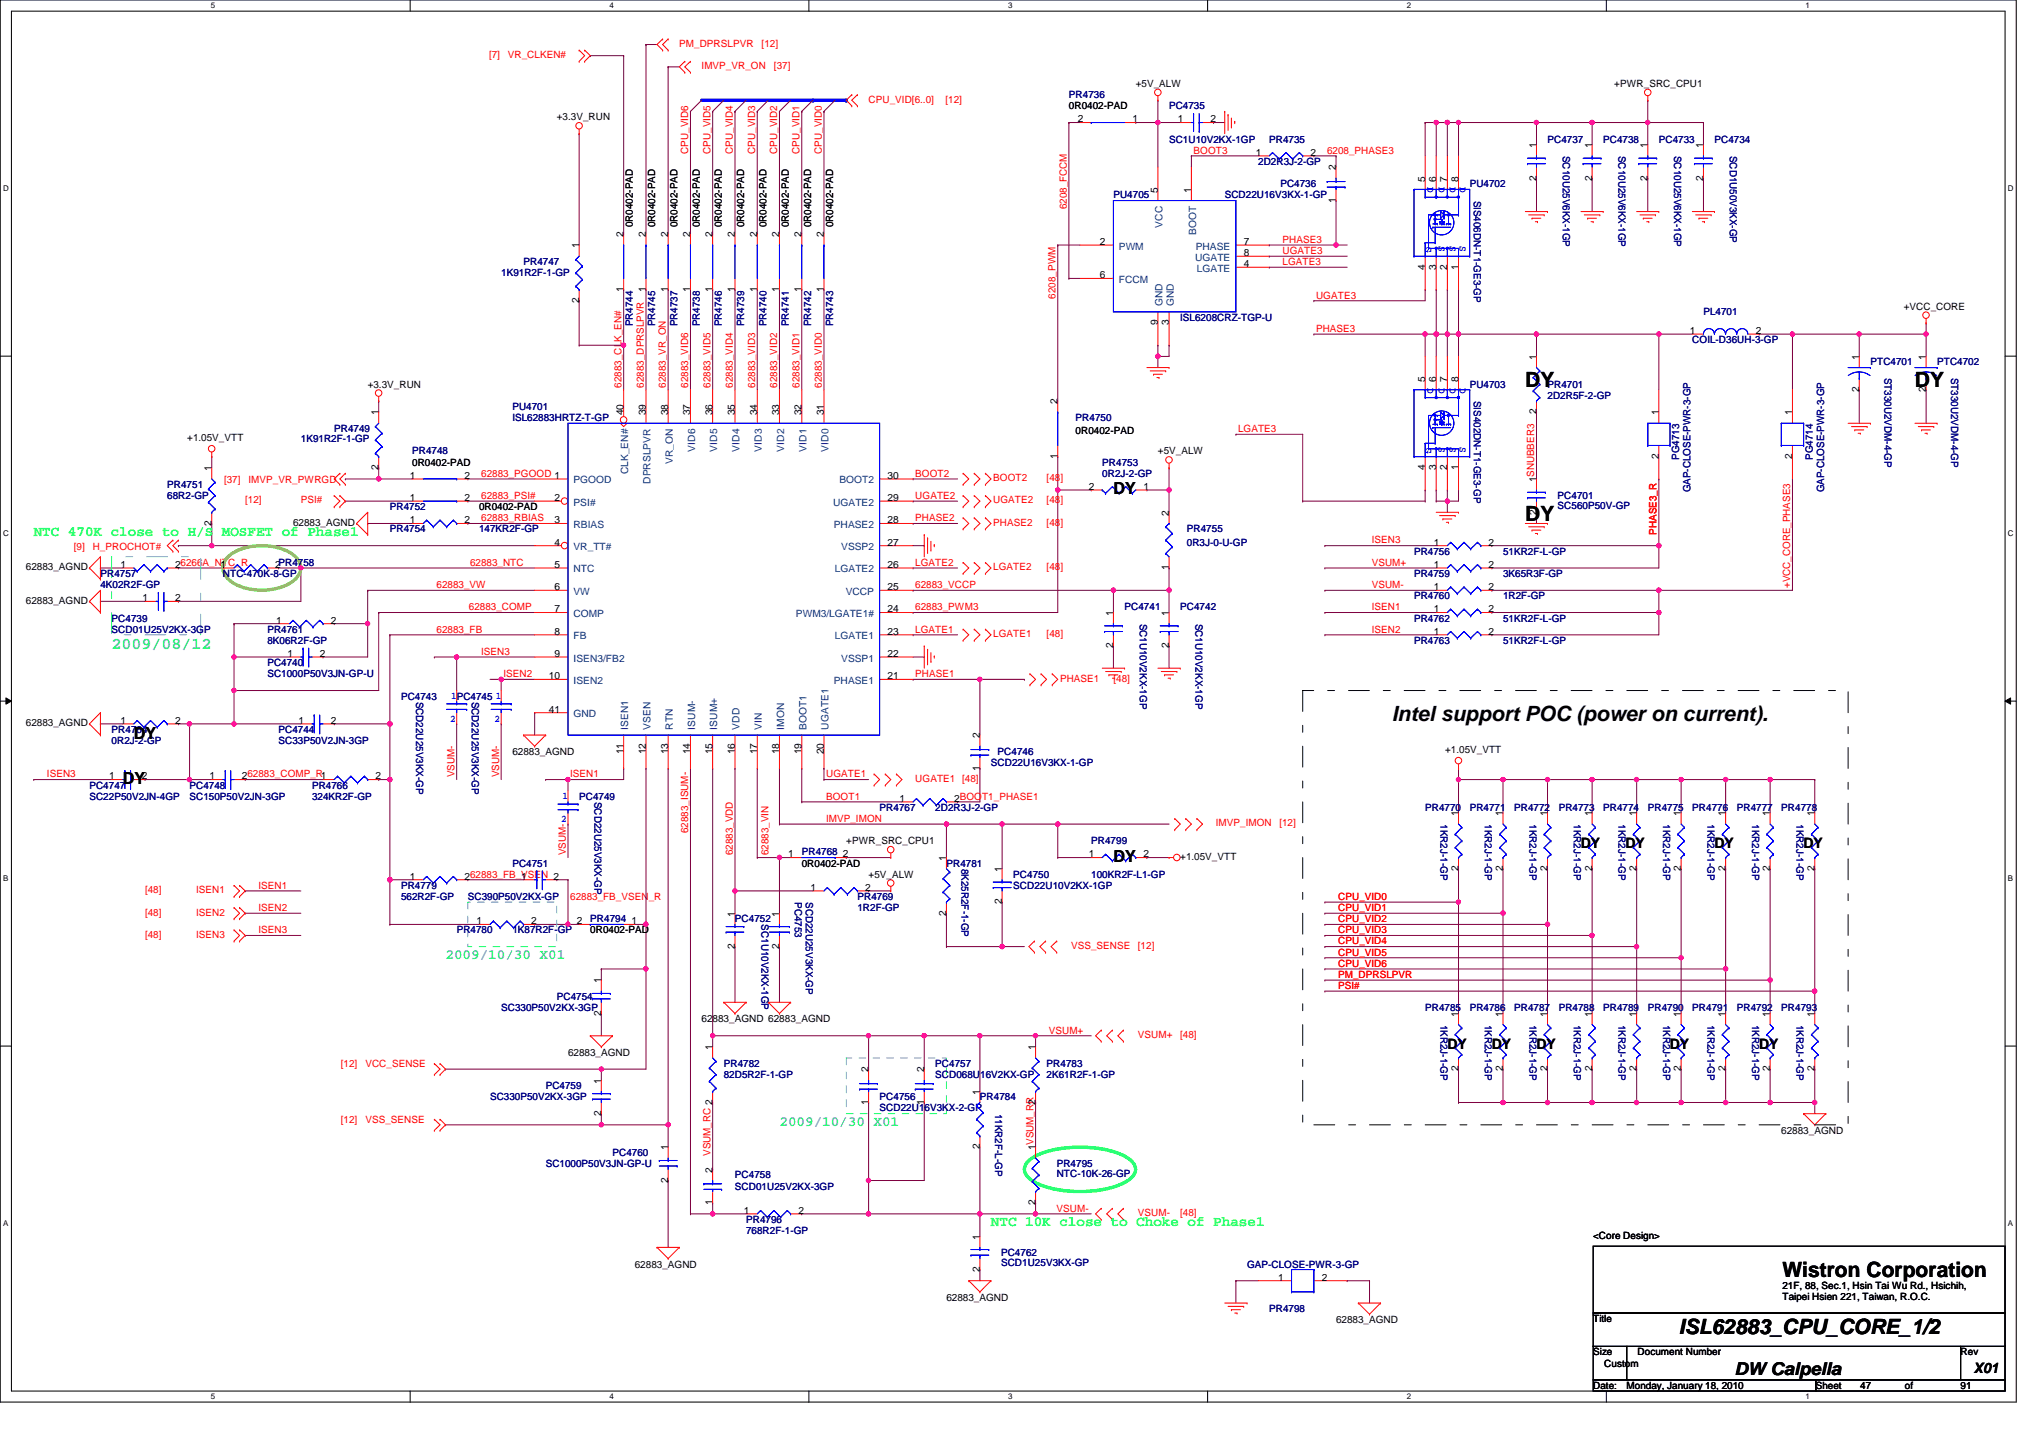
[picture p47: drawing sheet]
<svg xmlns="http://www.w3.org/2000/svg" width="297mm" height="210mm" viewBox="0 0 297 210" stroke-linecap="round" stroke-linejoin="round" font-family="sans-serif">
<defs><g id="words">
<g font-size="3.1">
<text x="222.8" y="56.5">DY</text>
<text x="279.7" y="56.5">DY</text>
<text x="222.8" y="76">DY</text>
<text x="203.2" y="105.3">Intel support POC (power on current).</text>
<text x="260.3" y="186.4">Wistron Corporation</text>
<text x="245.2" y="194.7">ISL62883_CPU_CORE_1/2</text>
</g>
<text font-size="2.6" x="253.3" y="200.7">DW Calpella</text>
<g font-size="2.4">
<text x="162.6" y="72.2">DY</text>
<text x="19.6" y="107.9">DY</text>
<text x="17.9" y="114.4">DY</text>
<text x="162.6" y="125.8">DY</text>
</g>
<text font-size="2.4" fill="#0ff" x="16.3" y="94.7">2009/08/12</text>
<g font-size="2.1" fill="#0f0">
<text x="4.9" y="78.2">NTC 470K close to H/S MOSFET of Phase1</text>
<text x="144.7" y="178.9">NTC 10K close to Choke of Phase1</text>
</g>
<g font-size="2.1">
<text x="230.9" y="123.8">DY</text>
<text x="237.4" y="123.8">DY</text>
<text x="250.4" y="123.8">DY</text>
<text x="263.4" y="123.8">DY</text>
<text x="211.4" y="153.1">DY</text>
<text x="217.9" y="153.1">DY</text>
<text x="224.4" y="153.1">DY</text>
<text x="243.9" y="153.1">DY</text>
<text x="256.9" y="153.1">DY</text>
<text x="288.3" y="200.4">X01</text>
</g>
<g font-size="2.1" fill="#0ff">
<text x="65.1" y="139.9">2009/10/30 X01</text>
<text x="113.8" y="164.3">2009/10/30 X01</text>
</g>
<g font-size="1.5" fill="#f00">
<text x="71.4" y="8.5">[7]</text>
<text x="74.2" y="8.5">VR_CLKEN#</text>
<text x="99.2" y="6.8">PM_DPRSLPVR</text>
<text x="102.5" y="10.1">IMVP_VR_ON</text>
<text x="111.2" y="6.8">[12]</text>
<text x="113" y="10.1">[37]</text>
<text x="126.8" y="15">CPU_VID[6..0]</text>
<text x="138.1" y="15">[12]</text>
<text x="100.5" y="22.4" transform="rotate(-90 100.5 22.4)">CPU_VID6</text>
<text x="103.8" y="22.4" transform="rotate(-90 103.8 22.4)">CPU_VID5</text>
<text x="107" y="22.4" transform="rotate(-90 107 22.4)">CPU_VID4</text>
<text x="110.3" y="22.4" transform="rotate(-90 110.3 22.4)">CPU_VID3</text>
<text x="113.5" y="22.4" transform="rotate(-90 113.5 22.4)">CPU_VID2</text>
<text x="116.8" y="22.4" transform="rotate(-90 116.8 22.4)">CPU_VID1</text>
<text x="120" y="22.4" transform="rotate(-90 120 22.4)">CPU_VID0</text>
<text x="174.3" y="22.4">BOOT3</text>
<text x="193.8" y="22.4">6208_PHASE3</text>
<text x="155.8" y="30.6" transform="rotate(-90 155.8 30.6)">6208_FCCM</text>
<text x="187.3" y="35.5">PHASE3</text>
<text x="187.3" y="37.1">UGATE3</text>
<text x="187.3" y="38.7">LGATE3</text>
<text x="154.2" y="43.6" transform="rotate(-90 154.2 43.6)">6208_PWM</text>
<text x="192.2" y="43.6">UGATE3</text>
<text x="192.2" y="48.5">PHASE3</text>
<text x="90.8" y="56.6" transform="rotate(-90 90.8 56.6)">62883_CLK_EN#</text>
<text x="94" y="56.6" transform="rotate(-90 94 56.6)">62883_DPRSLPVR</text>
<text x="97.3" y="56.6" transform="rotate(-90 97.3 56.6)">62883_VR_ON</text>
<text x="100.5" y="56.6" transform="rotate(-90 100.5 56.6)">62883_VID6</text>
<text x="103.8" y="56.6" transform="rotate(-90 103.8 56.6)">62883_VID5</text>
<text x="107" y="56.6" transform="rotate(-90 107 56.6)">62883_VID4</text>
<text x="110.3" y="56.6" transform="rotate(-90 110.3 56.6)">62883_VID3</text>
<text x="113.5" y="56.6" transform="rotate(-90 113.5 56.6)">62883_VID2</text>
<text x="116.8" y="56.6" transform="rotate(-90 116.8 56.6)">62883_VID1</text>
<text x="120" y="56.6" transform="rotate(-90 120 56.6)">62883_VID0</text>
<text x="180.8" y="63.1">LGATE3</text>
<text x="32.7" y="70.6">[37]</text>
<text x="36.3" y="70.6">IMVP_VR_PWRGD</text>
<text x="70.3" y="69.6">62883_PGOOD 1</text>
<text x="133.7" y="69.6">BOOT2</text>
<text x="145.1" y="70.3">BOOT2</text>
<text x="152.8" y="70.3">[48]</text>
<text x="35.8" y="73.5">[12]</text>
<text x="43.9" y="73.5">PSI#</text>
<text x="70.3" y="76.1">62883_RBIAS</text>
<text x="70.3" y="72.8">62883_PSI#</text>
<text x="133.7" y="72.8">UGATE2</text>
<text x="133.7" y="76.1">PHASE2</text>
<text x="145.1" y="76.8">PHASE2</text>
<text x="145.1" y="73.5">UGATE2</text>
<text x="152.8" y="76.8">[48]</text>
<text x="152.8" y="73.5">[48]</text>
<text x="10.8" y="80.3">[9]</text>
<text x="13.5" y="80.3">H_PROCHOT#</text>
<text x="68.6" y="82.6">62883_NTC</text>
<text x="133.7" y="82.6">LGATE2</text>
<text x="145.1" y="83.2">LGATE2</text>
<text x="152.8" y="83.2">[48]</text>
<text x="200.3" y="79.3">ISEN3</text>
<text x="200.3" y="82.6">VSUM+</text>
<text x="241.9" y="78" transform="rotate(-90 241.9 78)">PHASE3_R</text>
<text x="63.8" y="85.9">62883_VW</text>
<text x="68.5" y="89.1">62883_COMP</text>
<text x="133.7" y="85.9">62883_VCCP</text>
<text x="133.7" y="89.1">62883_PWM3</text>
<text x="200.3" y="85.9">VSUM-</text>
<text x="200.3" y="89.1">ISEN1</text>
<text x="261.4" y="85.9" transform="rotate(-90 261.4 85.9)">+VCC_CORE_PHASE3</text>
<text x="63.8" y="92.4">62883_FB</text>
<text x="70.3" y="95.6">ISEN3</text>
<text x="133.7" y="92.4">LGATE1</text>
<text x="145.1" y="93">LGATE1</text>
<text x="152.8" y="93">[48]</text>
<text x="200.3" y="92.4">ISEN2</text>
<text x="73.5" y="98.8">ISEN2</text>
<text x="133.7" y="98.8">PHASE1</text>
<text x="154.8" y="99.5">PHASE1</text>
<text x="162.6" y="99.5">[48]</text>
<text x="6.9" y="113.5">ISEN3</text>
<text x="66.4" y="113.5" transform="rotate(-90 66.4 113.5)">VSUM-</text>
<text x="72.9" y="113.5" transform="rotate(-90 72.9 113.5)">VSUM-</text>
<text x="83.3" y="113.5">ISEN1</text>
<text x="120.6" y="113.5">UGATE1</text>
<text x="120.6" y="116.7">BOOT1</text>
<text x="120.6" y="120">IMVP_IMON</text>
<text x="133.7" y="114.1">UGATE1 [48]</text>
<text x="82.6" y="124.9" transform="rotate(-90 82.6 124.9)">VSUM-</text>
<text x="100.5" y="121.6" transform="rotate(-90 100.5 121.6)">62883_ISUM-</text>
<text x="107" y="124.9" transform="rotate(-90 107 124.9)">62883_VDD</text>
<text x="112.2" y="124.9" transform="rotate(-90 112.2 124.9)">62883_VIN</text>
<text x="177.6" y="120.6">IMVP_IMON</text>
<text x="186.8" y="120.6">[12]</text>
<text x="21.2" y="130.4">[48]</text>
<text x="28.7" y="130.4">ISEN1</text>
<text x="37.8" y="129.7">ISEN1</text>
<text x="83.3" y="131.4">62883_FB_VSEN_R</text>
<text x="195.4" y="131.4">CPU_VID0</text>
<text x="21.2" y="133.6">[48]</text>
<text x="21.2" y="136.9">[48]</text>
<text x="28.7" y="133.6">ISEN2</text>
<text x="28.7" y="136.9">ISEN3</text>
<text x="37.8" y="133">ISEN2</text>
<text x="37.8" y="136.2">ISEN3</text>
<text x="195.4" y="137.9">CPU_VID4</text>
<text x="195.4" y="133">CPU_VID1</text>
<text x="195.4" y="134.6">CPU_VID2</text>
<text x="195.4" y="136.2">CPU_VID3</text>
<text x="156.4" y="138.5">VSS_SENSE</text>
<text x="166.2" y="138.5">[12]</text>
<text x="195.4" y="139.5">CPU_VID5</text>
<text x="195.4" y="141.1">CPU_VID6</text>
<text x="195.4" y="142.7">PM_DPRSLPVR</text>
<text x="195.4" y="144.4">PSI#</text>
<text x="49.8" y="155.7">[12]</text>
<text x="53.4" y="155.7">VCC_SENSE</text>
<text x="153.2" y="150.9">VSUM+</text>
<text x="166.2" y="151.5">VSUM+</text>
<text x="172.4" y="151.5">[48]</text>
<text x="49.8" y="163.9">[12]</text>
<text x="53.4" y="163.9">VSS_SENSE</text>
<text x="103.8" y="168.7" transform="rotate(-90 103.8 168.7)">VSUM_RC 2</text>
<text x="154.3" y="176.9">VSUM-</text>
<text x="166.2" y="177.5">VSUM-</text>
<text x="172.4" y="177.5">[48]</text>
</g>
<g font-size="1.5">
<text x="81.3" y="17.6">+3.3V_RUN</text>
<text x="156.1" y="15.9">0R0402-PAD</text>
<text x="157.4" y="17.9">2</text>
<text x="165.4" y="17.9">1</text>
<text x="165.9" y="12.7">+5V_ALW</text>
<text x="172" y="17.9">1</text>
<text x="176.8" y="17.9">2</text>
<text x="235.8" y="12.7">+PWR_SRC_CPU1</text>
<text x="183.4" y="22.7">1</text>
<text x="191.4" y="22.7">2</text>
<text x="224.4" y="21.6" transform="rotate(-90 224.4 21.6)">1</text>
<text x="232.5" y="21.6" transform="rotate(-90 232.5 21.6)">1</text>
<text x="240.6" y="21.6" transform="rotate(-90 240.6 21.6)">1</text>
<text x="248.7" y="21.6" transform="rotate(-90 248.7 21.6)">1</text>
<text x="169.1" y="28.1" transform="rotate(-90 169.1 28.1)">5</text>
<text x="174" y="28.1" transform="rotate(-90 174 28.1)">1</text>
<text x="195.1" y="29.6" transform="rotate(-90 195.1 29.6)">1</text>
<text x="195.1" y="24.9" transform="rotate(-90 195.1 24.9)">2</text>
<text x="208.1" y="26.5" transform="rotate(-90 208.1 26.5)">5</text>
<text x="209.7" y="26.5" transform="rotate(-90 209.7 26.5)">6</text>
<text x="211.3" y="26.5" transform="rotate(-90 211.3 26.5)">7</text>
<text x="213" y="26.5" transform="rotate(-90 213 26.5)">8</text>
<text x="224.4" y="26.4" transform="rotate(-90 224.4 26.4)">2</text>
<text x="232.5" y="26.4" transform="rotate(-90 232.5 26.4)">2</text>
<text x="240.6" y="26.4" transform="rotate(-90 240.6 26.4)">2</text>
<text x="248.7" y="26.4" transform="rotate(-90 248.7 26.4)">2</text>
<text x="91.1" y="34.6" transform="rotate(-90 91.1 34.6)">2</text>
<text x="92.4" y="33.2" transform="rotate(-90 92.4 33.2)">0R0402-PAD</text>
<text x="94.3" y="34.6" transform="rotate(-90 94.3 34.6)">2</text>
<text x="95.7" y="33.2" transform="rotate(-90 95.7 33.2)">0R0402-PAD</text>
<text x="97.6" y="34.6" transform="rotate(-90 97.6 34.6)">2</text>
<text x="98.9" y="33.2" transform="rotate(-90 98.9 33.2)">0R0402-PAD</text>
<text x="100.8" y="34.6" transform="rotate(-90 100.8 34.6)">2</text>
<text x="102.2" y="33.2" transform="rotate(-90 102.2 33.2)">0R0402-PAD</text>
<text x="104.1" y="34.6" transform="rotate(-90 104.1 34.6)">2</text>
<text x="105.4" y="33.2" transform="rotate(-90 105.4 33.2)">0R0402-PAD</text>
<text x="107.3" y="34.6" transform="rotate(-90 107.3 34.6)">2</text>
<text x="108.7" y="33.2" transform="rotate(-90 108.7 33.2)">0R0402-PAD</text>
<text x="110.6" y="34.6" transform="rotate(-90 110.6 34.6)">2</text>
<text x="111.9" y="33.2" transform="rotate(-90 111.9 33.2)">0R0402-PAD</text>
<text x="113.8" y="34.6" transform="rotate(-90 113.8 34.6)">2</text>
<text x="115.2" y="33.2" transform="rotate(-90 115.2 33.2)">0R0402-PAD</text>
<text x="117.1" y="34.6" transform="rotate(-90 117.1 34.6)">2</text>
<text x="118.4" y="33.2" transform="rotate(-90 118.4 33.2)">0R0402-PAD</text>
<text x="120.3" y="34.6" transform="rotate(-90 120.3 34.6)">2</text>
<text x="121.7" y="33.2" transform="rotate(-90 121.7 33.2)">0R0402-PAD</text>
<text x="160.6" y="35.8">2</text>
<text x="181.6" y="35.8">7</text>
<text x="84.6" y="36.3" transform="rotate(-90 84.6 36.3)">1</text>
<text x="160.6" y="40.6">6</text>
<text x="181.6" y="39">4</text>
<text x="181.6" y="37.4">8</text>
<text x="208.1" y="39.4" transform="rotate(-90 208.1 39.4)">4</text>
<text x="209.7" y="39.4" transform="rotate(-90 209.7 39.4)">3</text>
<text x="211.3" y="39.4" transform="rotate(-90 211.3 39.4)">2</text>
<text x="213" y="39.4" transform="rotate(-90 213 39.4)">1</text>
<text x="84.6" y="44.2" transform="rotate(-90 84.6 44.2)">2</text>
<text x="91.1" y="42.6" transform="rotate(-90 91.1 42.6)">1</text>
<text x="94.3" y="42.6" transform="rotate(-90 94.3 42.6)">1</text>
<text x="97.6" y="42.6" transform="rotate(-90 97.6 42.6)">1</text>
<text x="100.8" y="42.6" transform="rotate(-90 100.8 42.6)">1</text>
<text x="104.1" y="42.6" transform="rotate(-90 104.1 42.6)">1</text>
<text x="107.3" y="42.6" transform="rotate(-90 107.3 42.6)">1</text>
<text x="110.6" y="42.6" transform="rotate(-90 110.6 42.6)">1</text>
<text x="113.8" y="42.6" transform="rotate(-90 113.8 42.6)">1</text>
<text x="117.1" y="42.6" transform="rotate(-90 117.1 42.6)">1</text>
<text x="120.3" y="42.6" transform="rotate(-90 120.3 42.6)">1</text>
<text x="169.1" y="47.5" transform="rotate(-90 169.1 47.5)">9</text>
<text x="170.7" y="47.5" transform="rotate(-90 170.7 47.5)">3</text>
<text x="278" y="45.2">+VCC_CORE</text>
<text x="224.4" y="52.5" transform="rotate(-90 224.4 52.5)">1</text>
<text x="246.8" y="48.7">1</text>
<text x="256.4" y="48.7">2</text>
<text x="271.5" y="52.5" transform="rotate(-90 271.5 52.5)">1</text>
<text x="281.3" y="52.5" transform="rotate(-90 281.3 52.5)">1</text>
<text x="53.7" y="56.6">+3.3V_RUN</text>
<text x="154.4" y="59" transform="rotate(-90 154.4 59)">2</text>
<text x="208.1" y="55.8" transform="rotate(-90 208.1 55.8)">5</text>
<text x="209.7" y="55.8" transform="rotate(-90 209.7 55.8)">6</text>
<text x="211.3" y="55.8" transform="rotate(-90 211.3 55.8)">7</text>
<text x="213" y="55.8" transform="rotate(-90 213 55.8)">8</text>
<text x="271.5" y="57.2" transform="rotate(-90 271.5 57.2)">2</text>
<text x="281.3" y="57.2" transform="rotate(-90 281.3 57.2)">2</text>
<text x="27.3" y="64.4">+1.05V_VTT</text>
<text x="55.3" y="60.6" transform="rotate(-90 55.3 60.6)">1</text>
<text x="91.1" y="60.6" transform="rotate(-90 91.1 60.6)">40</text>
<text x="94.3" y="60.6" transform="rotate(-90 94.3 60.6)">39</text>
<text x="97.6" y="60.6" transform="rotate(-90 97.6 60.6)">38</text>
<text x="100.8" y="60.6" transform="rotate(-90 100.8 60.6)">37</text>
<text x="104.1" y="60.6" transform="rotate(-90 104.1 60.6)">36</text>
<text x="107.3" y="60.6" transform="rotate(-90 107.3 60.6)">35</text>
<text x="110.6" y="60.6" transform="rotate(-90 110.6 60.6)">34</text>
<text x="113.8" y="60.6" transform="rotate(-90 113.8 60.6)">33</text>
<text x="117.1" y="60.6" transform="rotate(-90 117.1 60.6)">32</text>
<text x="120.3" y="60.6" transform="rotate(-90 120.3 60.6)">31</text>
<text x="157.1" y="63.4">0R0402-PAD</text>
<text x="224.4" y="60.5" transform="rotate(-90 224.4 60.5)">2</text>
<text x="242.2" y="60.6" transform="rotate(-90 242.2 60.6)">1</text>
<text x="261.7" y="60.6" transform="rotate(-90 261.7 60.6)">1</text>
<text x="30.9" y="68.8" transform="rotate(-90 30.9 68.8)">1</text>
<text x="55.3" y="68.6" transform="rotate(-90 55.3 68.6)">2</text>
<text x="59.9" y="69.9">1</text>
<text x="60.2" y="68">0R0402-PAD</text>
<text x="67.8" y="69.9">2</text>
<text x="129.6" y="69.9">30</text>
<text x="154.4" y="67" transform="rotate(-90 154.4 67)">1</text>
<text x="159" y="71.5">2</text>
<text x="167" y="71.5">1</text>
<text x="169.1" y="66.3">+5V_ALW</text>
<text x="208.1" y="68.6" transform="rotate(-90 208.1 68.6)">4</text>
<text x="209.7" y="68.6" transform="rotate(-90 209.7 68.6)">3</text>
<text x="211.3" y="68.6" transform="rotate(-90 211.3 68.6)">2</text>
<text x="213" y="68.6" transform="rotate(-90 213 68.6)">1</text>
<text x="224.4" y="70.4" transform="rotate(-90 224.4 70.4)">1SNUBBER3</text>
<text x="242.2" y="67" transform="rotate(-90 242.2 67)">2</text>
<text x="261.7" y="67" transform="rotate(-90 261.7 67)">2</text>
<text x="30.9" y="76.8" transform="rotate(-90 30.9 76.8)">2</text>
<text x="42.8" y="76.8">62883_AGND</text>
<text x="59.9" y="73.1">1</text>
<text x="59.9" y="76.4">1</text>
<text x="67.8" y="73.1">2</text>
<text x="67.8" y="76.4">2</text>
<text x="70" y="74.5">0R0402-PAD</text>
<text x="81" y="73.1">2</text>
<text x="81" y="76.4">3</text>
<text x="129.6" y="76.4">28</text>
<text x="129.6" y="73.1">29</text>
<text x="170.7" y="75.3" transform="rotate(-90 170.7 75.3)">2</text>
<text x="224.4" y="75.1" transform="rotate(-90 224.4 75.1)">2</text>
<text x="3.8" y="83.2">62883_AGND</text>
<text x="17.6" y="82.9">1</text>
<text x="25.6" y="82.9">26266A_NTC_R</text>
<text x="32.2" y="82.9">1</text>
<text x="40.2" y="82.9">2PR4758</text>
<text x="81" y="79.6">4</text>
<text x="81" y="82.9">5</text>
<text x="129.6" y="82.9">26</text>
<text x="129.6" y="79.6">27</text>
<text x="170.7" y="83.2" transform="rotate(-90 170.7 83.2)">1</text>
<text x="209.4" y="79.6">1</text>
<text x="209.4" y="82.9">1</text>
<text x="217.4" y="79.6">2</text>
<text x="217.4" y="82.9">2</text>
<text x="3.8" y="88.1">62883_AGND</text>
<text x="20.8" y="87.8">1</text>
<text x="25.6" y="87.8">2</text>
<text x="81" y="86.1">6</text>
<text x="81" y="89.4">7</text>
<text x="129.6" y="89.4">24</text>
<text x="129.6" y="86.1">25</text>
<text x="162.6" y="89.9" transform="rotate(-90 162.6 89.9)">1</text>
<text x="170.7" y="89.9" transform="rotate(-90 170.7 89.9)">1</text>
<text x="209.4" y="89.4">1</text>
<text x="209.4" y="86.1">1</text>
<text x="217.4" y="89.4">2</text>
<text x="217.4" y="86.1">2</text>
<text x="40.3" y="91">1</text>
<text x="42" y="95.9">1</text>
<text x="46.7" y="95.9">2</text>
<text x="48.3" y="91">2</text>
<text x="81" y="92.6">8</text>
<text x="81" y="95.9">9</text>
<text x="129.6" y="95.9">22</text>
<text x="129.6" y="92.6">23</text>
<text x="162.6" y="94.6" transform="rotate(-90 162.6 94.6)">2</text>
<text x="170.7" y="94.6" transform="rotate(-90 170.7 94.6)">2</text>
<text x="209.4" y="92.6">1</text>
<text x="217.4" y="92.6">2</text>
<text x="80.2" y="99.1">10</text>
<text x="129.6" y="99.1">21</text>
<text x="3.8" y="106">62883_AGND</text>
<text x="17.6" y="105.6">1</text>
<text x="25.6" y="105.6">2</text>
<text x="43.6" y="105.6">1</text>
<text x="48.3" y="105.6">2</text>
<text x="80.2" y="104">41</text>
<text x="143.1" y="107.8" transform="rotate(-90 143.1 107.8)">2</text>
<text x="16" y="113.8">1</text>
<text x="20.7" y="113.8">2</text>
<text x="30.6" y="113.8">1</text>
<text x="35.3" y="113.8">262883_COMP_R1</text>
<text x="54.8" y="113.8">2</text>
<text x="74.8" y="110.2">62883_AGND</text>
<text x="91.1" y="110.1" transform="rotate(-90 91.1 110.1)">11</text>
<text x="94.3" y="110.1" transform="rotate(-90 94.3 110.1)">12</text>
<text x="97.6" y="110.1" transform="rotate(-90 97.6 110.1)">13</text>
<text x="100.8" y="110.1" transform="rotate(-90 100.8 110.1)">14</text>
<text x="104.1" y="110.1" transform="rotate(-90 104.1 110.1)">15</text>
<text x="107.3" y="110.1" transform="rotate(-90 107.3 110.1)">16</text>
<text x="110.6" y="110.1" transform="rotate(-90 110.6 110.1)">17</text>
<text x="113.8" y="110.1" transform="rotate(-90 113.8 110.1)">18</text>
<text x="117.1" y="110.1" transform="rotate(-90 117.1 110.1)">19</text>
<text x="120.3" y="110.1" transform="rotate(-90 120.3 110.1)">20</text>
<text x="143.1" y="112.5" transform="rotate(-90 143.1 112.5)">1</text>
<text x="211" y="109.9">+1.05V_VTT</text>
<text x="131.4" y="117">1</text>
<text x="139.4" y="117">2BOOT1_PHASE1</text>
<text x="213" y="119.1" transform="rotate(-90 213 119.1)">1</text>
<text x="219.5" y="119.1" transform="rotate(-90 219.5 119.1)">1</text>
<text x="226" y="119.1" transform="rotate(-90 226 119.1)">1</text>
<text x="232.5" y="119.1" transform="rotate(-90 232.5 119.1)">1</text>
<text x="239" y="119.1" transform="rotate(-90 239 119.1)">1</text>
<text x="245.5" y="119.1" transform="rotate(-90 245.5 119.1)">1</text>
<text x="252" y="119.1" transform="rotate(-90 252 119.1)">1</text>
<text x="258.5" y="119.1" transform="rotate(-90 258.5 119.1)">1</text>
<text x="265" y="119.1" transform="rotate(-90 265 119.1)">1</text>
<text x="115.1" y="125.2">1</text>
<text x="123.1" y="125.2">2</text>
<text x="123.6" y="123.2">+PWR_SRC_CPU1</text>
<text x="138.2" y="125.7" transform="rotate(-90 138.2 125.7)">1</text>
<text x="159" y="125.2">1</text>
<text x="167" y="125.2">2</text>
<text x="172.4" y="125.5">+1.05V_VTT</text>
<text x="59.9" y="128.4">1</text>
<text x="67.8" y="128.4">262883_FB_VSEN 2</text>
<text x="76.1" y="128.4">1</text>
<text x="117.1" y="126.5">0R0402-PAD</text>
<text x="118.4" y="130">1</text>
<text x="126.4" y="130">2</text>
<text x="126.8" y="128.1">+5V_ALW</text>
<text x="146.3" y="127.3" transform="rotate(-90 146.3 127.3)">1</text>
<text x="213" y="127.1" transform="rotate(-90 213 127.1)">2</text>
<text x="219.5" y="127.1" transform="rotate(-90 219.5 127.1)">2</text>
<text x="226" y="127.1" transform="rotate(-90 226 127.1)">2</text>
<text x="232.5" y="127.1" transform="rotate(-90 232.5 127.1)">2</text>
<text x="239" y="127.1" transform="rotate(-90 239 127.1)">2</text>
<text x="245.5" y="127.1" transform="rotate(-90 245.5 127.1)">2</text>
<text x="252" y="127.1" transform="rotate(-90 252 127.1)">2</text>
<text x="258.5" y="127.1" transform="rotate(-90 258.5 127.1)">2</text>
<text x="265" y="127.1" transform="rotate(-90 265 127.1)">2</text>
<text x="69.6" y="134.9">1</text>
<text x="77.6" y="134.9">2</text>
<text x="84.2" y="134.9">2</text>
<text x="86.2" y="136.2">0R0402-PAD</text>
<text x="92.2" y="134.9">1</text>
<text x="107.3" y="133.8" transform="rotate(-90 107.3 133.8)">1</text>
<text x="113.8" y="133.8" transform="rotate(-90 113.8 133.8)">1</text>
<text x="138.2" y="133.6" transform="rotate(-90 138.2 133.6)">2</text>
<text x="146.3" y="132" transform="rotate(-90 146.3 132)">2</text>
<text x="87.8" y="143.5" transform="rotate(-90 87.8 143.5)">1</text>
<text x="107.3" y="138.5" transform="rotate(-90 107.3 138.5)">2</text>
<text x="113.8" y="138.5" transform="rotate(-90 113.8 138.5)">2</text>
<text x="87.8" y="148.3" transform="rotate(-90 87.8 148.3)">2</text>
<text x="102.5" y="149.2">62883_AGND 62883_AGND</text>
<text x="213" y="148.4" transform="rotate(-90 213 148.4)">1</text>
<text x="219.5" y="148.4" transform="rotate(-90 219.5 148.4)">1</text>
<text x="226" y="148.4" transform="rotate(-90 226 148.4)">1</text>
<text x="232.5" y="148.4" transform="rotate(-90 232.5 148.4)">1</text>
<text x="239" y="148.4" transform="rotate(-90 239 148.4)">1</text>
<text x="245.5" y="148.4" transform="rotate(-90 245.5 148.4)">1</text>
<text x="252" y="148.4" transform="rotate(-90 252 148.4)">1</text>
<text x="258.5" y="148.4" transform="rotate(-90 258.5 148.4)">1</text>
<text x="265" y="148.4" transform="rotate(-90 265 148.4)">1</text>
<text x="82.9" y="154.1">62883_AGND</text>
<text x="104.1" y="153.3" transform="rotate(-90 104.1 153.3)">1</text>
<text x="151.2" y="153.3" transform="rotate(-90 151.2 153.3)">1</text>
<text x="87.8" y="158.2" transform="rotate(-90 87.8 158.2)">1</text>
<text x="126.8" y="161.3" transform="rotate(-90 126.8 161.3)">1</text>
<text x="126.8" y="156.5" transform="rotate(-90 126.8 156.5)">2</text>
<text x="135" y="161.3" transform="rotate(-90 135 161.3)">1</text>
<text x="135" y="156.5" transform="rotate(-90 135 156.5)">2</text>
<text x="143.1" y="159.8" transform="rotate(-90 143.1 159.8)">1</text>
<text x="151.2" y="161.3" transform="rotate(-90 151.2 161.3)">2</text>
<text x="213" y="156.4" transform="rotate(-90 213 156.4)">2</text>
<text x="219.5" y="156.4" transform="rotate(-90 219.5 156.4)">2</text>
<text x="226" y="156.4" transform="rotate(-90 226 156.4)">2</text>
<text x="232.5" y="156.4" transform="rotate(-90 232.5 156.4)">2</text>
<text x="239" y="156.4" transform="rotate(-90 239 156.4)">2</text>
<text x="245.5" y="156.4" transform="rotate(-90 245.5 156.4)">2</text>
<text x="252" y="156.4" transform="rotate(-90 252 156.4)">2</text>
<text x="258.5" y="156.4" transform="rotate(-90 258.5 156.4)">2</text>
<text x="265" y="156.4" transform="rotate(-90 265 156.4)">2</text>
<text x="87.8" y="162.9" transform="rotate(-90 87.8 162.9)">2</text>
<text x="97.6" y="167.9" transform="rotate(-90 97.6 167.9)">1</text>
<text x="143.1" y="167.8" transform="rotate(-90 143.1 167.8)">2</text>
<text x="151.2" y="167.9" transform="rotate(-90 151.2 167.9)">1VSUM_RR</text>
<text x="260.1" y="165.5">62883_AGND</text>
<text x="97.6" y="172.7" transform="rotate(-90 97.6 172.7)">2</text>
<text x="104.1" y="171.2" transform="rotate(-90 104.1 171.2)">2</text>
<text x="104.1" y="175.9" transform="rotate(-90 104.1 175.9)">1</text>
<text x="108.6" y="177.2">1</text>
<text x="116.6" y="177.2">2</text>
<text x="151.2" y="175.9" transform="rotate(-90 151.2 175.9)">2</text>
<text x="92.7" y="185">62883_AGND</text>
<text x="143.1" y="185.7" transform="rotate(-90 143.1 185.7)">2</text>
<text x="143.1" y="180.9" transform="rotate(-90 143.1 180.9)">1</text>
<text x="232.7" y="180.8">&lt;Core Design&gt;</text>
<text x="138.2" y="189.9">62883_AGND</text>
<text x="186.6" y="186.9">1</text>
<text x="193" y="186.9">2</text>
<text x="260.3" y="188.1">21F, 88, Sec.1, Hsin Tai Wu Rd., Hsichih,</text>
<text x="260.3" y="189.8">Taipei Hsien 221, Taiwan, R.O.C.</text>
<text x="195.1" y="193.1">62883_AGND</text>
<text x="232.7" y="193">Title</text>
<text x="232.7" y="197.8">Size</text>
<text x="239.2" y="197.8">Document Number</text>
<text x="286.3" y="197.8">Rev</text>
<text x="232.7" y="202.7">Date:</text>
<text x="234.3" y="199.5">Custom</text>
<text x="237.6" y="202.7">Monday, January 18, 2010</text>
<text x="265.2" y="202.7">Sheet</text>
<text x="271.7" y="202.7">47</text>
<text x="278.2" y="202.7">of</text>
<text x="286.3" y="202.7">91</text>
</g>
<g font-size="1.5" fill="#000080">
<text x="156.1" y="14.3">PR4736</text>
<text x="170.7" y="15.9">PC4735</text>
<text x="170.7" y="20.8">SC1U10V2KX-1GP</text>
<text x="185.4" y="20.8">PR4735</text>
<text x="226" y="20.8">PC4737</text>
<text x="228.2" y="22.8" transform="rotate(90 228.2 22.8)">SC10U25V6KX-1GP</text>
<text x="234.1" y="20.8">PC4738</text>
<text x="236.3" y="22.8" transform="rotate(90 236.3 22.8)">SC10U25V6KX-1GP</text>
<text x="242.2" y="20.8">PC4733</text>
<text x="244.5" y="22.8" transform="rotate(90 244.5 22.8)">SC10U25V6KX-1GP</text>
<text x="250.4" y="20.8">PC4734</text>
<text x="252.6" y="22.8" transform="rotate(90 252.6 22.8)">SCD1U50V3KX-GP</text>
<text x="162.6" y="29">PU4705</text>
<text x="178.9" y="29">SCD22U16V3KX-1-GP</text>
<text x="183.7" y="24.1">2D2R3J-2-GP</text>
<text x="187" y="27.3">PC4736</text>
<text x="214.6" y="27.3">PU4702</text>
<text x="215.2" y="29.3" transform="rotate(90 215.2 29.3)">SIS406DN-T1-GE3-GP</text>
<text x="73.2" y="40.3">1K91R2F-1-GP</text>
<text x="76.5" y="38.7">PR4747</text>
<text x="92.4" y="47.6" transform="rotate(-90 92.4 47.6)">PR4744</text>
<text x="95.7" y="47.6" transform="rotate(-90 95.7 47.6)">PR4745</text>
<text x="98.9" y="47.6" transform="rotate(-90 98.9 47.6)">PR4737</text>
<text x="102.2" y="47.6" transform="rotate(-90 102.2 47.6)">PR4738</text>
<text x="105.4" y="47.6" transform="rotate(-90 105.4 47.6)">PR4746</text>
<text x="108.7" y="47.6" transform="rotate(-90 108.7 47.6)">PR4739</text>
<text x="111.9" y="47.6" transform="rotate(-90 111.9 47.6)">PR4740</text>
<text x="115.2" y="47.6" transform="rotate(-90 115.2 47.6)">PR4741</text>
<text x="118.4" y="47.6" transform="rotate(-90 118.4 47.6)">PR4742</text>
<text x="121.7" y="47.6" transform="rotate(-90 121.7 47.6)">PR4743</text>
<text x="172.4" y="46.8">ISL6208CRZ-TGP-U</text>
<text x="248.8" y="46">PL4701</text>
<text x="247.1" y="50.1">COIL-D36UH-3-GP</text>
<text x="273.2" y="53.3">PTC4701</text>
<text x="282.9" y="53.3">PTC4702</text>
<text x="74.8" y="59.8">PU4701</text>
<text x="214.6" y="56.6">PU4703</text>
<text x="215.2" y="58.5" transform="rotate(90 215.2 58.5)">SIS402DN-T1-GE3-GP</text>
<text x="226" y="56.6">PR4701</text>
<text x="226" y="58.2">2D2R5F-2-GP</text>
<text x="275.2" y="55.1" transform="rotate(90 275.2 55.1)">ST330U2VDM-4-GP</text>
<text x="285" y="55.1" transform="rotate(90 285 55.1)">ST330U2VDM-4-GP</text>
<text x="43.9" y="64.6">1K91R2F-1-GP</text>
<text x="48.8" y="63.1">PR4749</text>
<text x="74.8" y="61.5">ISL62883HRTZ-T-GP</text>
<text x="157.1" y="61.5">PR4750</text>
<text x="24.4" y="71.2">PR4751</text>
<text x="60.2" y="66.3">PR4748</text>
<text x="161" y="68">PR4753</text>
<text x="161" y="69.6">0R2J-2-GP</text>
<text x="245.2" y="67.1" transform="rotate(-90 245.2 67.1)">PG4713</text>
<text x="246.9" y="71.9" transform="rotate(-90 246.9 71.9)">GAP-CLOSE-PWR-3-GP</text>
<text x="264.7" y="67.1" transform="rotate(-90 264.7 67.1)">PG4714</text>
<text x="266.4" y="71.9" transform="rotate(-90 266.4 71.9)">GAP-CLOSE-PWR-3-GP</text>
<text x="24.4" y="72.8">68R2-GP</text>
<text x="56.9" y="74.5">PR4752</text>
<text x="56.9" y="77.7">PR4754</text>
<text x="70" y="77.7">147KR2F-GP</text>
<text x="173.3" y="77.7">PR4755</text>
<text x="227.5" y="72.8">PC4701</text>
<text x="227.5" y="74.3">SC560P50V-GP</text>
<text x="173.3" y="79.7">0R3J-0-U-GP</text>
<text x="206.5" y="81">PR4756</text>
<text x="219.5" y="81">51KR2F-L-GP</text>
<text x="14.7" y="84.2">PR4757</text>
<text x="14.7" y="85.9">4K02R2F-GP</text>
<text x="32.6" y="84.2">NTC-470K-8-GP</text>
<text x="164.2" y="89.1">PC4741</text>
<text x="172.4" y="89.1">PC4742</text>
<text x="206.5" y="87.5">PR4760</text>
<text x="206.5" y="84.2">PR4759</text>
<text x="219.5" y="87.5">1R2F-GP</text>
<text x="219.5" y="84.2">3K65R3F-GP</text>
<text x="16.3" y="90.7">PC4739</text>
<text x="16.3" y="92.4">SCD01U25V2KX-3GP</text>
<text x="39" y="92.4">PR4761</text>
<text x="39" y="94">8K06R2F-GP</text>
<text x="166.5" y="91" transform="rotate(90 166.5 91)">SC1U10V2KX-1GP</text>
<text x="174.6" y="91" transform="rotate(90 174.6 91)">SC1U10V2KX-1GP</text>
<text x="206.5" y="90.7">PR4762</text>
<text x="206.5" y="94">PR4763</text>
<text x="219.5" y="90.7">51KR2F-L-GP</text>
<text x="219.5" y="94">51KR2F-L-GP</text>
<text x="39" y="97.2">PC4740</text>
<text x="39" y="98.8">SC1000P50V3JN-GP-U</text>
<text x="16.3" y="107">PR4764</text>
<text x="40.7" y="107">PC4744</text>
<text x="58.6" y="102.1">PC4743</text>
<text x="60.8" y="102.4" transform="rotate(90 60.8 102.4)">SCD22U25V3KX-GP</text>
<text x="68.9" y="102.4" transform="rotate(90 68.9 102.4)">SCD22U25V3KX-GP</text>
<text x="16.3" y="108.6">0R2J-2-GP</text>
<text x="40.7" y="108.6">SC33P50V2JN-3GP</text>
<text x="144.7" y="111.9">SCD22U16V3KX-1-GP</text>
<text x="145.7" y="110.2">PC4746</text>
<text x="13.1" y="115.1">PC4747</text>
<text x="13.1" y="116.7">SC22P50V2JN-4GP</text>
<text x="27.7" y="115.1">PC4748</text>
<text x="27.7" y="116.7">SC150P50V2JN-3GP</text>
<text x="45.6" y="115.1">PR4766</text>
<text x="45.6" y="116.7">324KR2F-GP</text>
<text x="84.6" y="116.7">PC4749</text>
<text x="86.8" y="117.1" transform="rotate(90 86.8 117.1)">SCD22U25V3KX-GP</text>
<text x="128.5" y="118.4">PR4767</text>
<text x="136.6" y="118.4">2D2R3J-2-GP</text>
<text x="208.1" y="118.4">PR4770</text>
<text x="214.6" y="118.4">PR4771</text>
<text x="221.1" y="118.4">PR4772</text>
<text x="227.6" y="118.4">PR4773</text>
<text x="234.1" y="118.4">PR4774</text>
<text x="240.6" y="118.4">PR4775</text>
<text x="247.1" y="118.4">PR4776</text>
<text x="253.6" y="118.4">PR4777</text>
<text x="260.1" y="118.4">PR4778</text>
<text x="117.1" y="124.9">PR4768</text>
<text x="159.4" y="123.2">PR4799</text>
<text x="210.4" y="120.3" transform="rotate(90 210.4 120.3)">1KR2J-1-GP</text>
<text x="216.8" y="120.3" transform="rotate(90 216.8 120.3)">1KR2J-1-GP</text>
<text x="223.3" y="120.3" transform="rotate(90 223.3 120.3)">1KR2J-1-GP</text>
<text x="229.8" y="120.3" transform="rotate(90 229.8 120.3)">1KR2J-1-GP</text>
<text x="236.3" y="120.3" transform="rotate(90 236.3 120.3)">1KR2J-1-GP</text>
<text x="242.9" y="120.3" transform="rotate(90 242.9 120.3)">1KR2J-1-GP</text>
<text x="249.4" y="120.3" transform="rotate(90 249.4 120.3)">1KR2J-1-GP</text>
<text x="255.9" y="120.3" transform="rotate(90 255.9 120.3)">1KR2J-1-GP</text>
<text x="262.4" y="120.3" transform="rotate(90 262.4 120.3)">1KR2J-1-GP</text>
<text x="58.6" y="129.7">PR4779</text>
<text x="58.6" y="131.4">562R2F-GP</text>
<text x="68.3" y="131.4">SC390P50V2KX-GP</text>
<text x="74.8" y="126.5">PC4751</text>
<text x="116.1" y="131.7" transform="rotate(90 116.1 131.7)">PC4753</text>
<text x="117.7" y="131.7" transform="rotate(90 117.7 131.7)">SCD22U25V3KX-GP</text>
<text x="125.2" y="131.4">PR4769</text>
<text x="138.2" y="126.5">PR4781</text>
<text x="140.4" y="126.8" transform="rotate(90 140.4 126.8)">8K25R2F-1-GP</text>
<text x="148" y="128.1">PC4750</text>
<text x="148" y="129.7">SCD22U10V2KX-1GP</text>
<text x="159.4" y="128.1">100KR2F-L1-GP</text>
<text x="66.7" y="136.2">PR4780</text>
<text x="74.8" y="136.2">1K87R2F-GP</text>
<text x="86.2" y="134.6">PR4794</text>
<text x="107.3" y="134.6">PC4752</text>
<text x="111.2" y="134.9" transform="rotate(90 111.2 134.9)">SC1U10V2KX-1GP</text>
<text x="125.2" y="133">1R2F-GP</text>
<text x="73.2" y="147.6">SC330P50V2KX-3GP</text>
<text x="81.3" y="146">PC4754</text>
<text x="208.1" y="147.6">PR4785</text>
<text x="210.4" y="149.6" transform="rotate(90 210.4 149.6)">1KR2J-1-GP</text>
<text x="214.6" y="147.6">PR4786</text>
<text x="216.8" y="149.6" transform="rotate(90 216.8 149.6)">1KR2J-1-GP</text>
<text x="221.1" y="147.6">PR4787</text>
<text x="223.3" y="149.6" transform="rotate(90 223.3 149.6)">1KR2J-1-GP</text>
<text x="227.6" y="147.6">PR4788</text>
<text x="229.8" y="149.6" transform="rotate(90 229.8 149.6)">1KR2J-1-GP</text>
<text x="234.1" y="147.6">PR4789</text>
<text x="236.3" y="149.6" transform="rotate(90 236.3 149.6)">1KR2J-1-GP</text>
<text x="240.6" y="147.6">PR4790</text>
<text x="242.9" y="149.6" transform="rotate(90 242.9 149.6)">1KR2J-1-GP</text>
<text x="247.1" y="147.6">PR4791</text>
<text x="249.4" y="149.6" transform="rotate(90 249.4 149.6)">1KR2J-1-GP</text>
<text x="253.6" y="147.6">PR4792</text>
<text x="255.9" y="149.6" transform="rotate(90 255.9 149.6)">1KR2J-1-GP</text>
<text x="260.1" y="147.6">PR4793</text>
<text x="262.4" y="149.6" transform="rotate(90 262.4 149.6)">1KR2J-1-GP</text>
<text x="105.7" y="155.7">PR4782</text>
<text x="136.6" y="155.7">PC4757</text>
<text x="152.8" y="155.7">PR4783</text>
<text x="71.6" y="160.6">SC330P50V2KX-3GP</text>
<text x="79.7" y="159">PC4759</text>
<text x="105.7" y="157.4">82D5R2F-1-GP</text>
<text x="128.5" y="160.6">PC4756</text>
<text x="136.6" y="157.4">SCD068U16V2KX-GP</text>
<text x="143.1" y="160.6">PR4784</text>
<text x="152.8" y="157.4">2K61R2F-1-GP</text>
<text x="128.5" y="162.2">SCD22U16V3KX-2-GP</text>
<text x="145.3" y="162.6" transform="rotate(90 145.3 162.6)">11KR2F-L-GP</text>
<text x="79.7" y="170.4">SC1000P50V3JN-GP-U</text>
<text x="89.4" y="168.8">PC4760</text>
<text x="107.3" y="172">PC4758</text>
<text x="107.3" y="173.6">SCD01U25V2KX-3GP</text>
<text x="154.3" y="170.4">PR4795</text>
<text x="154.3" y="171.9">NTC-10K-26-GP</text>
<text x="109" y="178.5">PR4796</text>
<text x="109" y="180.1">768R2F-1-GP</text>
<text x="146.2" y="183.4">PC4762</text>
<text x="146.2" y="184.8">SCD1U25V3KX-GP</text>
<text x="182.1" y="185">GAP-CLOSE-PWR-3-GP</text>
<text x="185.4" y="191.5">PR4798</text>
</g>
<g font-size="1.5" fill="#00f">
<text x="208.5" y="27.3" transform="rotate(90 208.5 27.3)">D</text>
<text x="210.1" y="27.3" transform="rotate(90 210.1 27.3)">D</text>
<text x="211.7" y="27.3" transform="rotate(90 211.7 27.3)">D</text>
<text x="213.2" y="27.3" transform="rotate(90 213.2 27.3)">D</text>
<text x="210.1" y="35.9" transform="rotate(90 210.1 35.9)">S</text>
<text x="211.7" y="35.9" transform="rotate(90 211.7 35.9)">S</text>
<text x="213.2" y="35.9" transform="rotate(90 213.2 35.9)">S</text>
<text x="208.2" y="36.1" transform="rotate(90 208.2 36.1)">G</text>
<text x="208.5" y="56.6" transform="rotate(90 208.5 56.6)">D</text>
<text x="210.1" y="56.6" transform="rotate(90 210.1 56.6)">D</text>
<text x="211.7" y="56.6" transform="rotate(90 211.7 56.6)">D</text>
<text x="213.2" y="56.6" transform="rotate(90 213.2 56.6)">D</text>
<text x="208.2" y="65.4" transform="rotate(90 208.2 65.4)">G</text>
<text x="210.1" y="65.2" transform="rotate(90 210.1 65.2)">S</text>
<text x="211.7" y="65.2" transform="rotate(90 211.7 65.2)">S</text>
<text x="213.2" y="65.2" transform="rotate(90 213.2 65.2)">S</text>
<text x="65.9" y="102">1PC4745</text>
<text x="72.4" y="102">1</text>
<text x="65.7" y="105.4">2</text>
<text x="72.2" y="105.4">2</text>
<text x="82" y="120">2</text>
<text x="82.1" y="116.6">1</text>
</g>
<g font-size="1.5" fill="#004080">
<text x="169.8" y="33.2" transform="rotate(-90 169.8 33.2)">VCC</text>
<text x="174.7" y="34.3" transform="rotate(-90 174.7 34.3)">BOOT</text>
<text x="163.4" y="36.4">PWM</text>
<text x="163.4" y="41.3">FCCM</text>
<text x="174.5" y="38.1">UGATE</text>
<text x="174.6" y="36.4">PHASE</text>
<text x="174.8" y="39.7">LGATE</text>
<text x="169.8" y="44.7" transform="rotate(-90 169.8 44.7)">GND</text>
<text x="171.4" y="44.7" transform="rotate(-90 171.4 44.7)">GND</text>
<text x="101.5" y="65.9" transform="rotate(-90 101.5 65.9)">VID6</text>
<text x="104.8" y="65.9" transform="rotate(-90 104.8 65.9)">VID5</text>
<text x="108" y="65.9" transform="rotate(-90 108 65.9)">VID4</text>
<text x="111.3" y="65.9" transform="rotate(-90 111.3 65.9)">VID3</text>
<text x="114.5" y="65.9" transform="rotate(-90 114.5 65.9)">VID2</text>
<text x="117.8" y="65.9" transform="rotate(-90 117.8 65.9)">VID1</text>
<text x="121" y="65.9" transform="rotate(-90 121 65.9)">VID0</text>
<text x="83.8" y="70.6">PGOOD</text>
<text x="91.8" y="69.2" transform="rotate(-90 91.8 69.2)">CLK_EN#</text>
<text x="95" y="70.6" transform="rotate(-90 95 70.6)">DPRSLPVR</text>
<text x="98.3" y="67.7" transform="rotate(-90 98.3 67.7)">VR_ON</text>
<text x="122.6" y="70.6">BOOT2</text>
<text x="83.8" y="73.8">PSI#</text>
<text x="83.8" y="77.1">RBIAS</text>
<text x="121.7" y="73.8">UGATE2</text>
<text x="121.8" y="77.1">PHASE2</text>
<text x="83.8" y="80.3">VR_TT#</text>
<text x="83.8" y="83.6">NTC</text>
<text x="121.9" y="83.6">LGATE2</text>
<text x="122.8" y="80.3">VSSP2</text>
<text x="83.8" y="86.8">VW</text>
<text x="123.5" y="86.8">VCCP</text>
<text x="83.8" y="90.1">COMP</text>
<text x="83.8" y="93.3">FB</text>
<text x="116.2" y="90.1">PWM3/LGATE1#</text>
<text x="121.9" y="93.3">LGATE1</text>
<text x="83.8" y="96.6">ISEN3/FB2</text>
<text x="83.8" y="99.8">ISEN2</text>
<text x="121.8" y="99.8">PHASE1</text>
<text x="122.8" y="96.6">VSSP1</text>
<text x="83.8" y="104.7">GND</text>
<text x="91.8" y="106.5" transform="rotate(-90 91.8 106.5)">ISEN1</text>
<text x="95" y="106.5" transform="rotate(-90 95 106.5)">VSEN</text>
<text x="98.3" y="106.5" transform="rotate(-90 98.3 106.5)">RTN</text>
<text x="101.5" y="106.5" transform="rotate(-90 101.5 106.5)">ISUM-</text>
<text x="104.8" y="106.5" transform="rotate(-90 104.8 106.5)">ISUM+</text>
<text x="108" y="106.5" transform="rotate(-90 108 106.5)">VDD</text>
<text x="111.3" y="106.5" transform="rotate(-90 111.3 106.5)">VIN</text>
<text x="114.5" y="106.5" transform="rotate(-90 114.5 106.5)">IMON</text>
<text x="117.8" y="106.5" transform="rotate(-90 117.8 106.5)">BOOT1</text>
<text x="121" y="106.5" transform="rotate(-90 121 106.5)">UGATE1</text>
</g>
<g font-size="1.2">
<text x="30.8" y="1.2">5</text>
<text x="89" y="1.2">4</text>
<text x="147.2" y="1.2">3</text>
<text x="205.5" y="1.2">2</text>
<text x="263.7" y="1.2">1</text>
<text x=".5" y="27.8">D</text>
<text x="293.2" y="27.8">D</text>
<text x=".5" y="78.2">C</text>
<text x="293.2" y="78.2">C</text>
<text x=".5" y="128.5">B</text>
<text x="293.2" y="128.5">B</text>
<text x=".5" y="178.9">A</text>
<text x="293.2" y="178.9">A</text>
<text x="30.8" y="204.3">5</text>
<text x="89" y="204.3">4</text>
<text x="147.2" y="204.3">3</text>
<text x="205.5" y="204.3">2</text>
<text x="263.7" y="204.3">1</text>
</g>
</g></defs>
<path d="M0 0h294.4v204.7h-294.4zM1.7 1.6h291.1v201.5h-291.1z" fill="none" stroke="#000" stroke-width=".15"/>
<g fill="#fff">
<path d="M30.8 .2h.6v1.3h-.6z"/>
<path d="M30.8 203.2h.6v1.3h-.6z"/>
</g>
<path d="M59.9 0v1.6M59.9 203.1v1.6" fill="none" stroke="#000" stroke-width=".15"/>
<g fill="#fff">
<path d="M89 .2h.6v1.3h-.6z"/>
<path d="M89 203.2h.6v1.3h-.6z"/>
</g>
<path d="M118.1 0v1.6M118.1 203.1v1.6" fill="none" stroke="#000" stroke-width=".15"/>
<g fill="#fff">
<path d="M147.2 .2h.7v1.3h-.7z"/>
<path d="M147.2 203.2h.7v1.3h-.7z"/>
</g>
<path d="M176.4 0v1.6M176.4 203.1v1.6" fill="none" stroke="#000" stroke-width=".15"/>
<g fill="#fff">
<path d="M205.5 .2h.6v1.3h-.6z"/>
<path d="M205.5 203.2h.6v1.3h-.6z"/>
</g>
<path d="M234.6 0v1.6M234.6 203.1v1.6" fill="none" stroke="#000" stroke-width=".15"/>
<g fill="#fff">
<path d="M263.7 .2h.6v1.3h-.6z"/>
<path d="M263.7 203.2h.6v1.3h-.6z"/>
<path d="M.5 26.8h.8v1.3h-.8z"/>
<path d="M293.2 26.8h.9v1.3h-.9z"/>
<path d="M.5 77.2h.8v1.2h-.8z"/>
<path d="M293.2 77.2h.9v1.2h-.9z"/>
</g>
<path d="M0 52h1.7M292.8 52h1.6" fill="none" stroke="#000" stroke-width=".15"/>
<g fill="#fff">
<path d="M.5 127.5h.7v1.3h-.7z"/>
<path d="M293.2 127.5h.8v1.3h-.8z"/>
</g>
<path d="M0 102.3h1.7M.9 101.9l.8 .4-.8 .5zM292.8 102.3l.8-.4v.9zM292.8 102.3h1.6" fill="none" stroke="#000" stroke-width=".15"/>
<path d="M.9 101.9l.8 .4-.8 .5zM292.8 102.3l.8-.4v.9z" fill="#000"/>
<g fill="#fff">
<path d="M.5 177.9h.7v1.3h-.7z"/>
<path d="M293.2 177.9h.8v1.3h-.8z"/>
</g>
<path d="M0 152.7h1.7M292.8 152.7h1.6" fill="none" stroke="#000" stroke-width=".15"/>
<g fill="none" stroke="#800040" stroke-width=".15">
<path d="M165.9 17.9h.1M169.1 14.6h.1M169.1 14.6v3.3h-3.2M195.1 35.8h.1M195.1 35.8h1.6M242.2 86.2h.1M242.2 86.2v3.2M104.1 112.2h.1M104.1 112.2v39M107.3 112.2h.1M107.3 112.2v17.8M35.8 133.3h.1"/>
<path d="M35.8 133.3h8.1M110.6 125.2h.1M110.6 125.2h3.2M138.2 138.2h.1M138.2 138.2h8.1M143.1 151.2h.1M143.1 151.2h8.1M100.8 177.2h.1M100.8 177.2h3.3M143.1 177.2h.1M143.1 177.2h8.1"/>
</g>
<circle cx="195.1" cy="35.7" r=".32" fill="#f0f"/>
<circle cx="195.1" cy="35.7" r=".32" fill="none" stroke="#f0f" stroke-width=".15"/>
<path d="M154.5 71.5h.1M154.5 71.5v17.9" fill="none" stroke="#800040" stroke-width=".15"/>
<circle cx="154.5" cy="71.5" r=".32" fill="#f0f"/>
<circle cx="154.5" cy="71.5" r=".32" fill="none" stroke="#f0f" stroke-width=".15"/>
<path d="M219.5 156.1h.1M219.5 156.1v4.8M219.5 160.9h.1M219.5 160.9h6.5" fill="none" stroke="#800040" stroke-width=".15"/>
<circle cx="219.5" cy="160.9" r=".32" fill="#f0f"/>
<circle cx="219.5" cy="160.9" r=".32" fill="none" stroke="#f0f" stroke-width=".15"/>
<path d="M232.5 136.5h.1M232.5 136.5v11.4" fill="none" stroke="#800040" stroke-width=".15"/>
<circle cx="232.5" cy="136.5" r=".32" fill="#f0f"/>
<circle cx="232.5" cy="136.5" r=".32" fill="none" stroke="#f0f" stroke-width=".15"/>
<path d="M53.7 86.2h.1M53.7 86.2v4.8" fill="none" stroke="#800040" stroke-width=".15"/>
<circle cx="53.7" cy="91" r=".31" fill="#f0f"/>
<circle cx="53.7" cy="91" r=".31" fill="none" stroke="#f0f" stroke-width=".15"/>
<path d="M53.7 86.2h.1M53.7 86.2h24.4M226 113.8h.1M226 113.8v4.9M226 113.8h6.5" fill="none" stroke="#800040" stroke-width=".15"/>
<circle cx="226" cy="113.8" r=".32" fill="#f0f"/>
<circle cx="226" cy="113.8" r=".32" fill="none" stroke="#f0f" stroke-width=".15"/>
<path d="M26.1 105.7h.1M26.1 105.7h1.6M34.2 105.7h.1M34.2 105.7h9.7" fill="none" stroke="#800040" stroke-width=".15"/>
<circle cx="34.2" cy="105.7" r=".32" fill="#f0f"/>
<circle cx="34.2" cy="105.7" r=".32" fill="none" stroke="#f0f" stroke-width=".15"/>
<g fill="none" stroke="#800040" stroke-width=".15">
<path d="M84.6 19.5h.1M84.6 19.5v16.3M97.6 9.8h.1M97.6 9.8v24.3M91.1 50.4h.1M91.1 50.4v6.5M107.3 42.3h.1M107.3 42.3v14.6M110.6 42.3h.1M110.6 42.3v14.6M113.8 42.3h.1M113.8 42.3v14.6"/>
<path d="M71.6 99.2h1.6M73.2 99.2h.1M73.2 99.2v1.6M213 156.1h.1M213 156.1v4.8"/>
</g>
<circle cx="91.1" cy="50.4" r=".31" fill="#f0f"/>
<circle cx="91.1" cy="50.4" r=".31" fill="none" stroke="#f0f" stroke-width=".15"/>
<g fill="none" stroke="#800040" stroke-width=".15">
<path d="M86.2 8.1h.1M86.2 8.1h4.9M91.1 8.1h.1M91.1 8.1v26M94.3 6.5h.1M94.3 6.5v27.6M97.6 9.8h.1M97.6 9.8h1.6M100.8 16.3h.1M100.8 16.3v17.8M104.1 16.3h.1M104.1 16.3v17.8"/>
<path d="M107.3 16.3h.1M107.3 16.3v17.8M110.6 16.3h.1M110.6 16.3v17.8M113.8 16.3h.1M113.8 16.3v17.8M117.1 16.3h.1M117.1 16.3v17.8M120.3 16.3h.1M120.3 16.3v17.8M117.1 42.3h.1M117.1 42.3v14.6"/>
<path d="M56.9 113.8h.1M56.9 113.8v14.6"/>
</g>
<circle cx="56.9" cy="128.4" r=".32" fill="#f0f"/>
<circle cx="56.9" cy="128.4" r=".32" fill="none" stroke="#f0f" stroke-width=".15"/>
<circle cx="56.9" cy="113.8" r=".32" fill="#f0f"/>
<circle cx="56.9" cy="113.8" r=".32" fill="none" stroke="#f0f" stroke-width=".15"/>
<path d="M56.9 128.4h.1M56.9 128.4h3.3M56.9 128.4v6.5M68.3 128.4h.1M68.3 128.4h8.2" fill="none" stroke="#800040" stroke-width=".15"/>
<circle cx="56.9" cy="128.4" r=".32" fill="#f0f"/>
<circle cx="56.9" cy="128.4" r=".32" fill="none" stroke="#f0f" stroke-width=".15"/>
<g fill="none" stroke="#800040" stroke-width=".15">
<path d="M94.3 6.5h.1M94.3 6.5h1.6M84.6 43.9h.1M84.6 50.4h.1M84.6 43.9v6.5M91.1 42.3h.1M91.1 42.3v8.1h-6.5M94.3 42.3h.1M94.3 42.3v14.6M97.6 42.3h.1M97.6 42.3v14.6M100.8 42.3h.1"/>
<path d="M100.8 42.3v14.6M104.1 42.3h.1M104.1 42.3v14.6M120.3 42.3h.1M120.3 42.3v14.6M56.9 134.9h.1M56.9 134.9h13.1M252 156.1h.1M252 156.1v4.8M258.5 160.9h.1M258.5 160.9h6.5"/>
</g>
<circle cx="258.5" cy="160.9" r=".32" fill="#f0f"/>
<circle cx="258.5" cy="160.9" r=".32" fill="none" stroke="#f0f" stroke-width=".15"/>
<g fill="none" stroke="#800040" stroke-width=".15">
<path d="M55.3 58.5h.1M55.3 58.5v1.7M53.7 76.4h.1M53.7 76.4h6.5M55.3 69.9h.1M55.3 68.3h.1M55.3 68.3v1.6M55.3 69.9h4.9M68.3 69.9h.1M68.3 76.4h.1M68.3 69.9h9.8M68.3 76.4h9.8"/>
<path d="M55.3 89.4h.1M55.3 89.4v11.4M63.4 95.9h.1M63.4 95.9h3.3M66.7 95.9h.1M66.7 95.9v4.9M55.3 113.8h.1M55.3 113.8h1.6M213 113.8h.1M213 113.8v4.9"/>
</g>
<circle cx="55.3" cy="69.9" r=".32" fill="#f0f"/>
<circle cx="55.3" cy="69.9" r=".32" fill="none" stroke="#f0f" stroke-width=".15"/>
<g fill="none" stroke="#800040" stroke-width=".15">
<path d="M50.4 69.9h.1M50.4 73.2h.1M50.4 69.9h4.9M50.4 73.2h9.8M68.3 73.2h.1M68.3 73.2h9.8M34.2 95.9h.1M34.2 95.9h8.1M213 112.2h.1M213 112.2v1.6M226 156.1h.1M226 156.1v4.8"/>
<path d="M226 160.9h.1M226 160.9h6.5"/>
</g>
<circle cx="226" cy="160.9" r=".32" fill="#f0f"/>
<circle cx="226" cy="160.9" r=".32" fill="none" stroke="#f0f" stroke-width=".15"/>
<path d="M239 138.2h.1M239 138.2v9.7" fill="none" stroke="#800040" stroke-width=".15"/>
<circle cx="239" cy="138.2" r=".32" fill="#f0f"/>
<circle cx="239" cy="138.2" r=".32" fill="none" stroke="#f0f" stroke-width=".15"/>
<path d="M27.7 113.8h.1M27.7 113.8h3.2M232.5 113.8h.1M232.5 113.8h6.5M232.5 113.8v4.9" fill="none" stroke="#800040" stroke-width=".15"/>
<circle cx="232.5" cy="113.8" r=".32" fill="#f0f"/>
<circle cx="232.5" cy="113.8" r=".32" fill="none" stroke="#f0f" stroke-width=".15"/>
<g fill="none" stroke="#800040" stroke-width=".15">
<path d="M73.2 105.7h.1M73.2 105.7v8.1M65.1 156.1h.1M65.1 156.1h22.7M87.8 147.9h.1M87.8 141.4h.1M87.8 141.4v1.7M87.8 147.9v3.3M94.3 141.4h.1M94.3 141.4v14.7M65.1 164.2h.1M87.8 162.6h.1"/>
<path d="M87.8 162.6v1.6h-22.7M97.6 172.3h.1M97.6 172.3v9.8M213 160.9h.1M213 160.9h6.5"/>
</g>
<circle cx="94.3" cy="141.4" r=".32" fill="#f0f"/>
<circle cx="94.3" cy="141.4" r=".32" fill="none" stroke="#f0f" stroke-width=".15"/>
<path d="M97.6 112.2h.1M97.6 112.2v52" fill="none" stroke="#800040" stroke-width=".15"/>
<circle cx="97.6" cy="164.2" r=".31" fill="#f0f"/>
<circle cx="97.6" cy="164.2" r=".31" fill="none" stroke="#f0f" stroke-width=".15"/>
<path d="M87.8 164.2h.1M87.8 164.2h9.8" fill="none" stroke="#800040" stroke-width=".15"/>
<circle cx="87.8" cy="164.2" r=".31" fill="#f0f"/>
<circle cx="87.8" cy="164.2" r=".31" fill="none" stroke="#f0f" stroke-width=".15"/>
<path d="M87.8 156.1h.1M87.8 156.1v1.6M87.8 156.1h6.5" fill="none" stroke="#800040" stroke-width=".15"/>
<circle cx="87.8" cy="156" r=".31" fill="#f0f"/>
<circle cx="87.8" cy="156" r=".31" fill="none" stroke="#f0f" stroke-width=".15"/>
<path d="M265 144.7h.1M265 144.7v3.2M97.6 164.2h.1M97.6 164.2v3.2" fill="none" stroke="#800040" stroke-width=".15"/>
<circle cx="265" cy="144.7" r=".32" fill="#f0f"/>
<circle cx="265" cy="144.7" r=".32" fill="none" stroke="#f0f" stroke-width=".15"/>
<g fill="none" stroke="#800040" stroke-width=".15">
<path d="M133.3 79.7h1.7M135 79.7h.1M55.3 89.4h.1M55.3 89.4h22.8M133.3 99.2h.1M133.3 99.2h9.8M117.1 112.2h.1M117.1 112.2v4.9M120.3 112.2h.1M120.3 113.8h.1M120.3 112.2v1.6M120.3 113.8h6.5"/>
<path d="M35.8 130h.1M35.8 130h8.1M126.8 151.2h.1M126.8 151.2h8.2M135 151.2h.1M135 151.2v4.9M126.8 172.3h.1M135 160.9h.1M135 160.9v11.4h-8.2"/>
</g>
<circle cx="126.8" cy="172.3" r=".31" fill="#f0f"/>
<circle cx="126.8" cy="172.3" r=".31" fill="none" stroke="#f0f" stroke-width=".15"/>
<path d="M104.1 151.2h.1M104.1 151.2v1.6" fill="none" stroke="#800040" stroke-width=".15"/>
<circle cx="104.1" cy="151.2" r=".32" fill="#f0f"/>
<circle cx="104.1" cy="151.2" r=".32" fill="none" stroke="#f0f" stroke-width=".15"/>
<path d="M113.8 112.2h.1M113.8 112.2v8.1M117.1 117.1h.1M117.1 117.1h14.6M154.5 120.3h.1M154.5 120.3h16.2" fill="none" stroke="#800040" stroke-width=".15"/>
<circle cx="154.5" cy="120.3" r=".32" fill="#f0f"/>
<circle cx="154.5" cy="120.3" r=".32" fill="none" stroke="#f0f" stroke-width=".15"/>
<path d="M104.1 151.2h.1M104.1 151.2h22.7" fill="none" stroke="#800040" stroke-width=".15"/>
<circle cx="126.8" cy="151.2" r=".32" fill="#f0f"/>
<circle cx="126.8" cy="151.2" r=".32" fill="none" stroke="#f0f" stroke-width=".15"/>
<path d="M143.1 99.2h.1M143.1 99.2v8.1" fill="none" stroke="#800040" stroke-width=".15"/>
<circle cx="143.1" cy="99.2" r=".31" fill="#f0f"/>
<circle cx="143.1" cy="99.2" r=".31" fill="none" stroke="#f0f" stroke-width=".15"/>
<path d="M113.8 120.3h.1M113.8 120.3h32.5M138.2 120.3h.1M138.2 120.3v4.9M146.3 120.3h.1M146.3 120.3v6.5" fill="none" stroke="#800040" stroke-width=".15"/>
<circle cx="138.2" cy="120.3" r=".32" fill="#f0f"/>
<circle cx="138.2" cy="120.3" r=".32" fill="none" stroke="#f0f" stroke-width=".15"/>
<path d="M143.1 99.2h6.5M149.6 99.2h.1M100.8 112.2h.1M100.8 112.2v65M139.8 117.1h.1M143.1 112.2h.1M143.1 112.2v4.9h-3.3M138.2 133.3h.1M138.2 133.3v4.9M146.3 138.2h.1M146.3 138.2h3.3" fill="none" stroke="#800040" stroke-width=".15"/>
<circle cx="146.3" cy="138.2" r=".32" fill="#f0f"/>
<circle cx="146.3" cy="138.2" r=".32" fill="none" stroke="#f0f" stroke-width=".15"/>
<path d="M151.2 151.2h.1M151.2 151.2h8.2" fill="none" stroke="#800040" stroke-width=".15"/>
<circle cx="151.2" cy="151.2" r=".32" fill="#f0f"/>
<circle cx="151.2" cy="151.2" r=".32" fill="none" stroke="#f0f" stroke-width=".15"/>
<path d="M151.2 151.2h.1M151.2 151.2v1.6M104.1 177.2h.1M104.1 177.2h4.9" fill="none" stroke="#800040" stroke-width=".15"/>
<circle cx="104.1" cy="177.2" r=".32" fill="#f0f"/>
<circle cx="104.1" cy="177.2" r=".32" fill="none" stroke="#f0f" stroke-width=".15"/>
<path d="M135 151.2h.1M135 151.2h8.1M104.1 175.6h.1M104.1 175.6v1.6" fill="none" stroke="#800040" stroke-width=".15"/>
<circle cx="143.1" cy="151.2" r=".32" fill="#f0f"/>
<circle cx="143.1" cy="151.2" r=".32" fill="none" stroke="#f0f" stroke-width=".15"/>
<circle cx="135" cy="151.2" r=".32" fill="#f0f"/>
<circle cx="135" cy="151.2" r=".32" fill="none" stroke="#f0f" stroke-width=".15"/>
<path d="M146.3 131.7h.1M146.3 131.7v6.5M143.1 151.2h.1M143.1 151.2v8.1M126.8 177.2h.1M126.8 177.2h16.3M143.1 177.2h.1M143.1 167.4v9.8" fill="none" stroke="#800040" stroke-width=".15"/>
<circle cx="143.1" cy="177.2" r=".32" fill="#f0f"/>
<circle cx="143.1" cy="177.2" r=".32" fill="none" stroke="#f0f" stroke-width=".15"/>
<circle cx="126.8" cy="177.2" r=".32" fill="#f0f"/>
<circle cx="126.8" cy="177.2" r=".32" fill="none" stroke="#f0f" stroke-width=".15"/>
<path d="M117.1 177.2h.1M117.1 177.2h9.7M151.2 160.9h.1M151.2 177.2h.1M151.2 160.9v6.5M151.2 177.2h8.2" fill="none" stroke="#800040" stroke-width=".15"/>
<circle cx="151.2" cy="177.2" r=".32" fill="#f0f"/>
<circle cx="151.2" cy="177.2" r=".32" fill="none" stroke="#f0f" stroke-width=".15"/>
<path d="M107.3 130h.1M107.3 130h11.4M107.3 130v3.3M126.8 160.9h.1M126.8 160.9v11.4M143.1 177.2h.1M143.1 177.2v3.2M151.2 175.6h.1M151.2 175.6v1.6" fill="none" stroke="#800040" stroke-width=".15"/>
<circle cx="107.3" cy="130" r=".32" fill="#f0f"/>
<circle cx="107.3" cy="130" r=".32" fill="none" stroke="#f0f" stroke-width=".15"/>
<g fill="none" stroke="#800040" stroke-width=".15">
<path d="M110.6 112.2h.1M110.6 112.2v13M107.3 138.2h.1M107.3 138.2v8.1M113.8 125.2h.1M113.8 125.2h1.7M126.8 130h.1M126.8 130h3.3M213 131.7h.1M213 131.7v16.2M104.1 170.7h.1M104.1 160.9v9.8"/>
<path d="M143.1 185.3h.1M143.1 185.3v1.6"/>
</g>
<circle cx="213" cy="131.7" r=".31" fill="#f0f"/>
<circle cx="213" cy="131.7" r=".31" fill="none" stroke="#f0f" stroke-width=".15"/>
<path d="M113.8 138.2h.1M113.8 125.2h.1M113.8 125.2v8.1M113.8 138.2v8.1M126.8 172.3h.1M126.8 172.3v4.9" fill="none" stroke="#800040" stroke-width=".15"/>
<circle cx="113.8" cy="125.2" r=".32" fill="#f0f"/>
<circle cx="113.8" cy="125.2" r=".32" fill="none" stroke="#f0f" stroke-width=".15"/>
<g fill="none" stroke="#800040" stroke-width=".15">
<path d="M66.7 105.7h.1M66.7 105.7v8.1M213 113.8h.1M213 113.8h6.5M123.6 125.2h.1M123.6 125.2h6.5M126.8 151.2h.1M126.8 151.2v4.9M180.5 186.9h.1M180.5 186.9h3.2M180.5 186.9v3.3M196.7 186.9h.1"/>
<path d="M196.7 186.9h3.3M200 186.9h.1M200 186.9v3.3"/>
</g>
<circle cx="213" cy="113.8" r=".32" fill="#f0f"/>
<circle cx="213" cy="113.8" r=".32" fill="none" stroke="#f0f" stroke-width=".15"/>
<g fill="none" stroke="#800040" stroke-width=".15">
<path d="M34.2 91h.1M34.2 91v4.9M91.1 112.2h.1M91.1 112.2v1.6M82.9 134.9h.1M82.9 134.9h1.7M213 126.8h.1M213 126.8v4.9M232.5 126.8h.1M232.5 126.8v9.7M245.5 126.8h.1M245.5 126.8v13"/>
<path d="M258.5 126.8h.1M258.5 126.8v16.3M252 160.9h.1M252 160.9h6.5"/>
</g>
<circle cx="252" cy="160.9" r=".32" fill="#f0f"/>
<circle cx="252" cy="160.9" r=".32" fill="none" stroke="#f0f" stroke-width=".15"/>
<path d="M245.5 113.8h.1M245.5 113.8h6.5M239 126.8h.1M239 126.8v11.4" fill="none" stroke="#800040" stroke-width=".15"/>
<circle cx="245.5" cy="113.8" r=".32" fill="#f0f"/>
<circle cx="245.5" cy="113.8" r=".32" fill="none" stroke="#f0f" stroke-width=".15"/>
<g fill="none" stroke="#800040" stroke-width=".15">
<path d="M35.8 113.8h.1M35.8 113.8h11.4M219.5 126.8h.1M219.5 126.8v6.5M226 126.8h.1M226 126.8v8.1M252 126.8h.1M252 126.8v14.6M232.5 156.1h.1M232.5 156.1v4.8M265 156.1h.1M265 156.1v4.8"/>
<path d="M232.5 160.9h.1M232.5 160.9h6.5"/>
</g>
<circle cx="232.5" cy="160.9" r=".32" fill="#f0f"/>
<circle cx="232.5" cy="160.9" r=".32" fill="none" stroke="#f0f" stroke-width=".15"/>
<path d="M245.5 139.8h.1M245.5 139.8v8.1" fill="none" stroke="#800040" stroke-width=".15"/>
<circle cx="245.5" cy="139.8" r=".31" fill="#f0f"/>
<circle cx="245.5" cy="139.8" r=".31" fill="none" stroke="#f0f" stroke-width=".15"/>
<path d="M239 113.8h.1M239 113.8v4.9M239 113.8h6.5" fill="none" stroke="#800040" stroke-width=".15"/>
<circle cx="239" cy="113.8" r=".32" fill="#f0f"/>
<circle cx="239" cy="113.8" r=".32" fill="none" stroke="#f0f" stroke-width=".15"/>
<path d="M78.1 104h.1M78.1 104v3.3M193.5 138.2h.1M193.5 131.7h.1M193.5 139.8h.1M193.5 133.3h.1M193.5 138.2h45.5M193.5 131.7h19.5M193.5 139.8h52M193.5 133.3h26M258.5 156.1h.1M258.5 156.1v4.8" fill="none" stroke="#800040" stroke-width=".15"/>
<circle cx="219.5" cy="133.3" r=".32" fill="#f0f"/>
<circle cx="219.5" cy="133.3" r=".32" fill="none" stroke="#f0f" stroke-width=".15"/>
<path d="M193.5 134.9h.1M193.5 134.9h32.5M193.5 141.4h.1M193.5 141.4h58.5" fill="none" stroke="#800040" stroke-width=".15"/>
<circle cx="226" cy="134.9" r=".32" fill="#f0f"/>
<circle cx="226" cy="134.9" r=".32" fill="none" stroke="#f0f" stroke-width=".15"/>
<path d="M193.5 143.1h.1M193.5 143.1h65" fill="none" stroke="#800040" stroke-width=".15"/>
<circle cx="258.5" cy="143" r=".32" fill="#f0f"/>
<circle cx="258.5" cy="143" r=".32" fill="none" stroke="#f0f" stroke-width=".15"/>
<g fill="none" stroke="#800040" stroke-width=".15">
<path d="M30.9 79.7h.1M30.9 66.7h.1M30.9 76.4h.1M30.9 79.7h47.2M30.9 66.7v1.6M30.9 76.4v3.3M14.7 87.8h.1M14.7 82.9h.1M14.7 87.8h6.5M14.7 82.9h3.2M26.1 82.9h.1M26.1 82.9h6.5"/>
<path d="M34.2 91h.1M34.2 91h6.5M258.5 113.8h.1M258.5 113.8h6.5M258.5 113.8v4.9M265 113.8h.1M265 113.8v4.9M35.8 136.5h.1M35.8 136.5h8.1M193.5 136.5h.1M193.5 136.5h39M219.5 133.3h.1"/>
<path d="M219.5 133.3v14.6M265 126.8h.1M265 126.8v17.9h-71.5M193.5 144.7h.1"/>
</g>
<circle cx="30.9" cy="79.6" r=".32" fill="#f0f"/>
<circle cx="30.9" cy="79.6" r=".32" fill="none" stroke="#f0f" stroke-width=".15"/>
<path d="M26.1 79.7h.1M26.1 79.7h4.8M26.1 87.8h.1M40.7 82.9h.1M40.7 82.9h37.4M43.9 82.9h.1M43.9 82.9v4.9h-17.8" fill="none" stroke="#800040" stroke-width=".15"/>
<circle cx="43.9" cy="82.9" r=".31" fill="#f0f"/>
<circle cx="43.9" cy="82.9" r=".31" fill="none" stroke="#f0f" stroke-width=".15"/>
<path d="M73.2 99.2h.1M73.2 99.2h4.9" fill="none" stroke="#800040" stroke-width=".15"/>
<circle cx="73.2" cy="99.2" r=".31" fill="#f0f"/>
<circle cx="73.2" cy="99.2" r=".31" fill="none" stroke="#f0f" stroke-width=".15"/>
<path d="M47.2 95.9h.1M47.2 95.9h6.5M4.9 113.8h.1M4.9 113.8h11.4M21.2 113.8h.1M21.2 113.8h6.5M239 156.1h.1M239 156.1v4.8M239 160.9h.1M239 160.9h6.5" fill="none" stroke="#800040" stroke-width=".15"/>
<circle cx="239" cy="160.9" r=".32" fill="#f0f"/>
<circle cx="239" cy="160.9" r=".32" fill="none" stroke="#f0f" stroke-width=".15"/>
<path d="M252 141.4h.1M252 141.4v6.5" fill="none" stroke="#800040" stroke-width=".15"/>
<circle cx="252" cy="141.4" r=".32" fill="#f0f"/>
<circle cx="252" cy="141.4" r=".32" fill="none" stroke="#f0f" stroke-width=".15"/>
<path d="M245.5 113.8h.1M245.5 113.8v4.9M252 113.8h.1M252 113.8h6.5" fill="none" stroke="#800040" stroke-width=".15"/>
<circle cx="258.5" cy="113.8" r=".32" fill="#f0f"/>
<circle cx="258.5" cy="113.8" r=".32" fill="none" stroke="#f0f" stroke-width=".15"/>
<circle cx="252" cy="113.8" r=".32" fill="#f0f"/>
<circle cx="252" cy="113.8" r=".32" fill="none" stroke="#f0f" stroke-width=".15"/>
<path d="M169.1 17.9h.1M169.1 17.9v6.5" fill="none" stroke="#800040" stroke-width=".15"/>
<circle cx="169.1" cy="17.9" r=".31" fill="#f0f"/>
<circle cx="169.1" cy="17.9" r=".31" fill="none" stroke="#f0f" stroke-width=".15"/>
<g fill="none" stroke="#800040" stroke-width=".15">
<path d="M156.1 17.9h.1M156.1 17.9h1.6M156.1 17.9v22.7M169.1 17.9h.1M169.1 17.9h3.3M174 22.8h.1M174 22.8v1.6M191.9 22.8h.1M191.9 22.8h3.2M195.1 22.8h.1M195.1 29.3h.1M195.1 22.8v1.6"/>
<path d="M195.1 29.3v6.5M156.1 40.6h.1M156.1 40.6h1.6M133.3 69.9h.1M133.3 73.2h.1M133.3 76.4h.1M133.3 69.9h6.5M133.3 73.2h6.5M133.3 76.4h6.5M133.3 82.9h.1M133.3 82.9h6.5M162.6 86.2h.1"/>
<path d="M162.6 86.2v3.2M162.6 86.2h8.1"/>
</g>
<circle cx="162.6" cy="86.1" r=".32" fill="#f0f"/>
<circle cx="162.6" cy="86.1" r=".32" fill="none" stroke="#f0f" stroke-width=".15"/>
<path d="M185.4 37.4h.1M185.4 37.4h11.3M170.7 71.5h.1M170.7 71.5v3.3M133.3 86.2h.1M133.3 86.2h29.3M162.6 94.3h.1M162.6 94.3v3.2" fill="none" stroke="#800040" stroke-width=".15"/>
<circle cx="170.7" cy="71.5" r=".32" fill="#f0f"/>
<circle cx="170.7" cy="71.5" r=".32" fill="none" stroke="#f0f" stroke-width=".15"/>
<g fill="none" stroke="#800040" stroke-width=".15">
<path d="M174 22.8h.1M174 22.8h9.7M185.4 39h.1M185.4 39h11.3M169.1 52h.1M169.1 52v1.7M167.5 71.5h.1M170.7 68.3h.1M170.7 68.3v3.2h-3.2M133.3 89.4h.1M133.3 89.4h21.2M170.7 94.3h.1"/>
<path d="M170.7 82.9h.1M170.7 82.9v3.3M170.7 94.3v3.2"/>
</g>
<circle cx="169.1" cy="52" r=".32" fill="#f0f"/>
<circle cx="169.1" cy="52" r=".32" fill="none" stroke="#f0f" stroke-width=".15"/>
<path d="M170.7 86.2h.1M170.7 86.2v3.2" fill="none" stroke="#800040" stroke-width=".15"/>
<circle cx="170.7" cy="86.1" r=".32" fill="#f0f"/>
<circle cx="170.7" cy="86.1" r=".32" fill="none" stroke="#f0f" stroke-width=".15"/>
<path d="M133.3 92.7h.1M133.3 92.7h6.5M242.2 89.4h.1M242.2 89.4v3.3" fill="none" stroke="#800040" stroke-width=".15"/>
<circle cx="242.2" cy="89.4" r=".32" fill="#f0f"/>
<circle cx="242.2" cy="89.4" r=".32" fill="none" stroke="#f0f" stroke-width=".15"/>
<path d="M242.2 79.7h.1M242.2 79.7v3.2" fill="none" stroke="#800040" stroke-width=".15"/>
<circle cx="242.2" cy="79.6" r=".32" fill="#f0f"/>
<circle cx="242.2" cy="79.6" r=".32" fill="none" stroke="#f0f" stroke-width=".15"/>
<path d="M208.1 48.8h.1M208.1 48.8h1.6" fill="none" stroke="#800040" stroke-width=".15"/>
<circle cx="209.7" cy="48.8" r=".32" fill="#f0f"/>
<circle cx="209.7" cy="48.8" r=".32" fill="none" stroke="#f0f" stroke-width=".15"/>
<circle cx="208.1" cy="48.8" r=".32" fill="#f0f"/>
<circle cx="208.1" cy="48.8" r=".32" fill="none" stroke="#f0f" stroke-width=".15"/>
<path d="M271.5 48.8h.1M271.5 48.8h9.8" fill="none" stroke="#800040" stroke-width=".15"/>
<circle cx="281.3" cy="48.8" r=".32" fill="#f0f"/>
<circle cx="281.3" cy="48.8" r=".32" fill="none" stroke="#f0f" stroke-width=".15"/>
<circle cx="271.5" cy="48.8" r=".32" fill="#f0f"/>
<circle cx="271.5" cy="48.8" r=".32" fill="none" stroke="#f0f" stroke-width=".15"/>
<path d="M211.4 48.8h.1M211.4 48.8h1.6M281.3 47.1h.1M281.3 47.1v1.7" fill="none" stroke="#800040" stroke-width=".15"/>
<circle cx="213" cy="48.8" r=".32" fill="#f0f"/>
<circle cx="213" cy="48.8" r=".32" fill="none" stroke="#f0f" stroke-width=".15"/>
<circle cx="211.4" cy="48.8" r=".32" fill="#f0f"/>
<circle cx="211.4" cy="48.8" r=".32" fill="none" stroke="#f0f" stroke-width=".15"/>
<path d="M242.2 48.8h.1M242.2 48.8v8.1M261.8 48.8h.1M261.8 48.8v8.1" fill="none" stroke="#800040" stroke-width=".15"/>
<circle cx="261.7" cy="48.8" r=".32" fill="#f0f"/>
<circle cx="261.7" cy="48.8" r=".32" fill="none" stroke="#f0f" stroke-width=".15"/>
<path d="M256.9 48.8h.1M256.9 48.8h4.9M242.2 86.2h.1M242.2 86.2h19.6" fill="none" stroke="#800040" stroke-width=".15"/>
<circle cx="242.2" cy="86.1" r=".32" fill="#f0f"/>
<circle cx="242.2" cy="86.1" r=".32" fill="none" stroke="#f0f" stroke-width=".15"/>
<path d="M232.5 17.9h.1M232.5 17.9v3.2M232.5 17.9h8.1M240.6 17.9h.1M240.6 17.9v3.2M232.5 26h.1M232.5 26v4.9M240.6 26h.1M240.6 26v4.9M217.9 79.7h.1M217.9 79.7h24.3" fill="none" stroke="#800040" stroke-width=".15"/>
<circle cx="240.6" cy="17.9" r=".31" fill="#f0f"/>
<circle cx="240.6" cy="17.9" r=".31" fill="none" stroke="#f0f" stroke-width=".15"/>
<circle cx="232.5" cy="17.9" r=".31" fill="#f0f"/>
<circle cx="232.5" cy="17.9" r=".31" fill="none" stroke="#f0f" stroke-width=".15"/>
<g fill="none" stroke="#800040" stroke-width=".15">
<path d="M208.1 17.9h.1M208.1 17.9h3.3M208.1 17.9v4.9M209.7 17.9h.1M209.7 17.9v4.9M240.6 14.6h.1M240.6 14.6v3.3M191.9 43.9h.1M191.9 43.9h16.2M271.5 48.8h.1M271.5 56.9h.1M271.5 48.8v3.2"/>
<path d="M271.5 56.9v4.9M281.3 48.8h.1M281.3 56.9h.1M281.3 48.8v3.2M281.3 56.9v4.9M193.5 79.7h.1M193.5 79.7h16.2M193.5 82.9h.1M193.5 86.2h.1M193.5 89.4h.1M193.5 89.4h16.2M193.5 82.9h16.2"/>
<path d="M193.5 86.2h16.2M217.9 89.4h.1M217.9 86.2h.1M217.9 89.4h24.3M217.9 86.2h24.3"/>
</g>
<circle cx="209.7" cy="17.9" r=".31" fill="#f0f"/>
<circle cx="209.7" cy="17.9" r=".31" fill="none" stroke="#f0f" stroke-width=".15"/>
<path d="M211.4 17.9h.1M211.4 17.9v4.9M224.4 26h.1M224.4 26v4.9M242.2 48.8h.1M242.2 48.8h4.9" fill="none" stroke="#800040" stroke-width=".15"/>
<circle cx="211.4" cy="17.9" r=".31" fill="#f0f"/>
<circle cx="211.4" cy="17.9" r=".31" fill="none" stroke="#f0f" stroke-width=".15"/>
<path d="M213 17.9h.1M213 17.9v4.9" fill="none" stroke="#800040" stroke-width=".15"/>
<circle cx="213" cy="17.9" r=".31" fill="#f0f"/>
<circle cx="213" cy="17.9" r=".31" fill="none" stroke="#f0f" stroke-width=".15"/>
<path d="M224.4 17.9h.1M224.4 17.9v3.2M34.2 95.9h.1M34.2 95.9v4.9" fill="none" stroke="#800040" stroke-width=".15"/>
<circle cx="34.2" cy="100.8" r=".32" fill="#f0f"/>
<circle cx="34.2" cy="100.8" r=".32" fill="none" stroke="#f0f" stroke-width=".15"/>
<circle cx="34.2" cy="95.9" r=".32" fill="#f0f"/>
<circle cx="34.2" cy="95.9" r=".32" fill="none" stroke="#f0f" stroke-width=".15"/>
<path d="M169.1 52h.1M170.7 50.4h.1M170.7 50.4v1.6h-1.6M224.4 48.8h.1M224.4 48.8h17.8" fill="none" stroke="#800040" stroke-width=".15"/>
<circle cx="242.2" cy="48.8" r=".32" fill="#f0f"/>
<circle cx="242.2" cy="48.8" r=".32" fill="none" stroke="#f0f" stroke-width=".15"/>
<circle cx="224.4" cy="48.8" r=".32" fill="#f0f"/>
<circle cx="224.4" cy="48.8" r=".32" fill="none" stroke="#f0f" stroke-width=".15"/>
<g fill="none" stroke="#800040" stroke-width=".15">
<path d="M211.4 17.9h.1M211.4 17.9h1.6M240.6 17.9h.1M240.6 17.9h8.2M248.8 17.9h.1M248.8 17.9v3.2M248.8 26h.1M248.8 26v4.9M261.8 48.8h.1M261.8 48.8h9.7M180.5 63.4h.1M180.5 63.4h9.7"/>
<path d="M217.9 82.9h.1M217.9 82.9h24.3"/>
</g>
<circle cx="211.4" cy="17.9" r=".31" fill="#f0f"/>
<circle cx="211.4" cy="17.9" r=".31" fill="none" stroke="#f0f" stroke-width=".15"/>
<g fill="none" stroke="#800040" stroke-width=".15">
<path d="M177.2 17.9h.1M177.2 17.9h1.7M154.5 35.8h.1M154.5 35.8h3.2M154.5 35.8v22.7M154.5 71.5h4.9M159.4 71.5h.1M133.3 95.9h1.7M135 95.9h.1M193.5 92.7h.1M193.5 92.7h16.2M217.9 92.7h.1"/>
<path d="M217.9 92.7h24.3M48.8 105.7h.1M48.8 105.7h8.1M219.5 113.8h.1M219.5 113.8v4.9M219.5 113.8h6.5M226 134.9h.1M226 134.9v13"/>
</g>
<circle cx="219.5" cy="113.8" r=".32" fill="#f0f"/>
<circle cx="219.5" cy="113.8" r=".32" fill="none" stroke="#f0f" stroke-width=".15"/>
<path d="M48.8 91h.1M48.8 91h4.9M53.7 91h.1M53.7 91v4.9M27.7 105.7h.1M27.7 105.7v8.1" fill="none" stroke="#800040" stroke-width=".15"/>
<circle cx="27.7" cy="113.8" r=".32" fill="#f0f"/>
<circle cx="27.7" cy="113.8" r=".32" fill="none" stroke="#f0f" stroke-width=".15"/>
<path d="M265 160.9h.1M265 160.9v1.7" fill="none" stroke="#800040" stroke-width=".15"/>
<circle cx="265" cy="160.9" r=".32" fill="#f0f"/>
<circle cx="265" cy="160.9" r=".32" fill="none" stroke="#f0f" stroke-width=".15"/>
<path d="M14.7 105.7h.1M14.7 105.7h3.2M245.5 156.1h.1M245.5 156.1v4.8M245.5 160.9h.1M245.5 160.9h6.5" fill="none" stroke="#800040" stroke-width=".15"/>
<circle cx="245.5" cy="160.9" r=".32" fill="#f0f"/>
<circle cx="245.5" cy="160.9" r=".32" fill="none" stroke="#f0f" stroke-width=".15"/>
<path d="M79.7 113.8h.1M79.7 113.8h11.4M82.9 113.8h.1M82.9 113.8v1.6M252 113.8h.1M252 113.8v4.9M82.9 120.3h.1M82.9 120.3v4.9M258.5 143.1h.1M258.5 143.1v4.8" fill="none" stroke="#800040" stroke-width=".15"/>
<circle cx="82.9" cy="113.8" r=".32" fill="#f0f"/>
<circle cx="82.9" cy="113.8" r=".32" fill="none" stroke="#f0f" stroke-width=".15"/>
<path d="M66.7 95.9h.1M66.7 95.9h11.4" fill="none" stroke="#800040" stroke-width=".15"/>
<circle cx="66.7" cy="95.9" r=".32" fill="#f0f"/>
<circle cx="66.7" cy="95.9" r=".32" fill="none" stroke="#f0f" stroke-width=".15"/>
<path d="M56.9 92.7h.1M56.9 92.7v13M34.2 100.8h.1M34.2 100.8h21.1M34.2 100.8v4.9" fill="none" stroke="#800040" stroke-width=".15"/>
<circle cx="56.9" cy="105.7" r=".32" fill="#f0f"/>
<circle cx="56.9" cy="105.7" r=".32" fill="none" stroke="#f0f" stroke-width=".15"/>
<path d="M185.4 35.8h.1M185.4 35.8h9.7M56.9 92.7h.1M56.9 92.7h21.2M27.7 105.7h.1M27.7 105.7h6.5" fill="none" stroke="#800040" stroke-width=".15"/>
<circle cx="27.7" cy="105.7" r=".32" fill="#f0f"/>
<circle cx="27.7" cy="105.7" r=".32" fill="none" stroke="#f0f" stroke-width=".15"/>
<path d="M56.9 105.7h.1M56.9 105.7v8.1" fill="none" stroke="#800040" stroke-width=".15"/>
<circle cx="56.9" cy="105.7" r=".32" fill="#f0f"/>
<circle cx="56.9" cy="105.7" r=".32" fill="none" stroke="#f0f" stroke-width=".15"/>
<path d="M169.1 50.4h.1M169.1 50.4v1.6M209.7 42.3h.1M209.7 42.3v6.5M213 42.3h.1M213 42.3v6.5" fill="none" stroke="#800040" stroke-width=".15"/>
<circle cx="213" cy="48.8" r=".32" fill="#f0f"/>
<circle cx="213" cy="48.8" r=".32" fill="none" stroke="#f0f" stroke-width=".15"/>
<path d="M213 17.9h.1M213 17.9h19.5M224.4 17.9h.1M211.4 42.3h.1M211.4 42.3v6.5M154.5 66.7h.1M154.5 66.7v4.8" fill="none" stroke="#800040" stroke-width=".15"/>
<circle cx="232.5" cy="17.9" r=".31" fill="#f0f"/>
<circle cx="232.5" cy="17.9" r=".31" fill="none" stroke="#f0f" stroke-width=".15"/>
<circle cx="224.4" cy="17.9" r=".31" fill="#f0f"/>
<circle cx="224.4" cy="17.9" r=".31" fill="none" stroke="#f0f" stroke-width=".15"/>
<path d="M208.1 42.3h.1M208.1 42.3v1.6M209.7 48.8h.1M209.7 48.8h1.7M242.2 69.9h.1M242.2 69.9v9.8M261.8 69.9h.1M261.8 69.9v16.3" fill="none" stroke="#800040" stroke-width=".15"/>
<circle cx="209.7" cy="48.8" r=".32" fill="#f0f"/>
<circle cx="209.7" cy="48.8" r=".32" fill="none" stroke="#f0f" stroke-width=".15"/>
<path d="M213 48.8h.1M213 48.8h11.4M224.4 48.8h.1M224.4 48.8v3.2M224.4 60.2h.1M224.4 74.8h.1M224.4 60.2v9.7M224.4 74.8v1.6M81.3 128.4h.1M81.3 128.4h1.6M94.3 134.9h.1M94.3 134.9v6.5" fill="none" stroke="#800040" stroke-width=".15"/>
<circle cx="94.3" cy="134.9" r=".32" fill="#f0f"/>
<circle cx="94.3" cy="134.9" r=".32" fill="none" stroke="#f0f" stroke-width=".15"/>
<path d="M82.9 128.4h.1M82.9 128.4v6.5" fill="none" stroke="#800040" stroke-width=".15"/>
<circle cx="82.9" cy="134.9" r=".32" fill="#f0f"/>
<circle cx="82.9" cy="134.9" r=".32" fill="none" stroke="#f0f" stroke-width=".15"/>
<g fill="none" stroke="#800040" stroke-width=".15">
<path d="M94.3 112.2h.1M94.3 112.2v22.7M78.1 134.9h.1M78.1 134.9h4.8M92.7 134.9h1.6M94.3 134.9h.1M146.3 120.3h.1M146.3 120.3h8.2M154.5 125.2h.1M154.5 120.3h.1M154.5 125.2h4.9M154.5 120.3v4.9"/>
<path d="M167.5 125.2h.1M167.5 125.2h3.2M87.8 141.4h.1M87.8 141.4h6.5"/>
</g>
<circle cx="146.3" cy="120.3" r=".32" fill="#f0f"/>
<circle cx="146.3" cy="120.3" r=".32" fill="none" stroke="#f0f" stroke-width=".15"/>
<path d="M190.2 73.2h17.9M208.1 71.5h.1M208.1 73.2h.1M208.1 71.5v1.7M211.4 71.5h.1M211.4 71.5v1.7M213 71.5h.1M213 71.5v1.7" fill="none" stroke="#800040" stroke-width=".15"/>
<circle cx="211.4" cy="73.1" r=".32" fill="#f0f"/>
<circle cx="211.4" cy="73.1" r=".32" fill="none" stroke="#f0f" stroke-width=".15"/>
<g fill="none" stroke="#800040" stroke-width=".15">
<path d="M191.9 48.8h.1M191.9 48.8h16.2M208.1 48.8h.1M208.1 48.8v3.2M209.7 48.8h.1M209.7 48.8v3.2M211.4 48.8h.1M211.4 48.8v3.2M213 48.8h.1M213 48.8v3.2M190.2 73.2h.1M190.2 63.4v9.8"/>
<path d="M209.7 73.2h.1M209.7 71.5h.1M209.7 73.2h3.3M209.7 71.5v1.7M211.4 73.2h.1M211.4 73.2v1.6"/>
</g>
<path d="M118.7 14.6h4.9" fill="none" stroke="#00f" stroke-width=".49"/>
<circle cx="123.6" cy="14.6" r=".24" fill="#00f"/>
<path d="M102.5 14.6h16.2" fill="none" stroke="#00f" stroke-width=".49"/>
<circle cx="118.7" cy="14.6" r=".24" fill="#00f"/>
<g fill="none" stroke="#f00" stroke-width=".15">
<path d="M84.6 19.5h.1M84.6 7.3h.1M84.6 9h.1M84.6 18.9v.6M84.6 7.3l.8 .8-.8 .9M85.4 9h.1M85.4 7.3h.1M85.4 7.3l.8 .8-.8 .9M96.8 5.7h.1M96.8 7.3h.1M96.8 5.7l-.9 .8 .9 .8M97.6 7.3h.1"/>
<path d="M97.6 5.7h.1M97.6 5.7l-.8 .8 .8 .8M100 9h.1M100 10.6h.1M100 9l-.8 .8 .8 .8M100.8 10.6h.1M100.8 9h.1M100.8 9l-.8 .8 .8 .8M124.4 13.8h.1M124.4 15.5h.1M124.4 13.8l-.8 .8 .8 .9M125.2 15.5h.1"/>
<path d="M125.2 13.8h.1M125.2 13.8l-.8 .8 .8 .9M169.1 14.6h.1M169.1 14v.6M178.9 16.3h.1M178.9 16.3v3.2M179.3 16.7h.1M179.3 16.7v2.3M179.8 18.5h.1M179.8 17.2v1.3M180.3 17.7h.1M180.3 17.7v.4"/>
<path d="M240.6 14.6h.1M240.6 14v.6M91.1 34.1v1.7M94.3 34.1v1.7M113.8 34.1v1.7M157.7 35.8h4.9M169.1 24.4v4.9M174 24.4v4.9M180.5 35.8h4.9M180.5 39h4.9M180.5 37.4h4.9M222.8 30.9h3.2"/>
<path d="M223.2 31.4h2.3M223.7 31.9h.1M223.7 31.9h1.3M224.2 32.4h.3M224.5 32.4h.1M225.5 31.4h.1M226 30.9h.1M230.9 30.9h3.2M231.4 31.4h2.2M231.9 31.9h.1M231.9 31.9h1.2M232.3 32.4h.4"/>
<path d="M232.5 21.1v1.7M232.5 24.4v1.6M232.7 32.4h.1M233.6 31.4h.1M234.1 30.9h.1M239 30.9h3.2M239.5 31.4h2.3M240 31.9h.1M240 31.9h1.3M240.5 32.4h.3M240.8 32.4h.1M241.8 31.4h.1"/>
<path d="M242.2 30.9h.1M247.1 30.9h3.3M247.6 31.4h2.3M248.1 31.9h.1M248.1 31.9h1.3M248.6 32.4h.3M248.8 21.1v1.7M248.8 24.4v1.6M248.9 32.4h.1M249.9 31.4h.1M250.4 30.9h.1M55.3 58.5h.1"/>
<path d="M55.3 57.9v.6M91.1 40.6v1.7M94.3 40.6v1.7M113.8 40.6v1.7M157.7 40.6h4.9M167.5 53.7h3.2M168 54.1h2.2M168.5 54.6h.1M168.5 54.6h1.3M168.9 55.1h.4M169.1 45.5v4.9M169.3 55.1h.1"/>
<path d="M170.2 54.1h.1M170.7 53.7h.1M170.7 45.5v4.9M224.4 52v1.7M224.4 58.5v1.7M281.3 47.1h.1M281.3 46.5v.6M281.3 52v1.7M281.3 55.3v1.6M25.2 78.8h.1M25.2 78.8l-.8 .9 .8 .8M26.1 78.8h.1"/>
<path d="M26.1 78.8l-.9 .9 .9 .8M30.9 66.7h.1M30.9 66v.7M30.9 68.3v1.6M30.9 74.8v1.6M48.8 72.3h.1M48.8 74h.1M48.8 72.3l.8 .9-.8 .8M49.6 74h.1M49.6 72.3h.1M49.6 69.1h.1M49.6 70.7h.1"/>
<path d="M49.6 72.3l.8 .9-.8 .8M49.6 69.1l-.8 .8 .8 .8M50.4 69.1h.1M50.4 70.7h.1M50.4 69.1l-.8 .8 .8 .8M52.1 76.4h.1M52.1 76.4l1.6 1.6M53.7 78h.1M53.7 74.8h.1M53.7 74.8v3.2M53.7 74.8l-1.6 1.6M60.2 73.2h1.6"/>
<path d="M66.7 73.2h1.6M78.1 69.9h4.8M135 78h.1M135 78v3.3M135.5 78.5h.1M135.5 78.5v2.3M136 79v1.3M136.4 79.5h.1M136.4 79.5v.3M140.6 77.2h.1M140.6 75.6h.1M140.6 74h.1"/>
<path d="M140.6 72.3h.1M140.6 70.7h.1M140.6 69.1h.1M140.6 75.6l.9 .8-.9 .8M140.6 72.3l.9 .9-.9 .8M140.6 69.1l.9 .8-.9 .8M142.3 75.6h.1M142.3 77.2h.1M142.3 72.3h.1M142.3 74h.1M142.3 69.1h.1M142.3 70.7h.1"/>
<path d="M142.3 75.6l.8 .8-.8 .8M142.3 72.3l.8 .9-.8 .8M142.3 69.1l.8 .8-.8 .8M143.9 77.2h.1M143.9 75.6h.1M143.9 74h.1M143.9 72.3h.1M143.9 70.7h.1M143.9 69.1h.1M143.9 75.6l.8 .8-.8 .8M143.9 69.1l.8 .8-.8 .8M143.9 72.3l.8 .9-.8 .8"/>
<path d="M170.7 68.3h.1M170.7 67.6v.7M209.7 74.8h3.3M210.2 75.3h2.3M210.7 75.8h.1M210.7 75.8h1.3M211.2 76.2h.3M211.5 76.2h.1M212.5 75.3h.1M213 74.8h.1M222.8 76.4h3.2M223.2 76.9h2.3"/>
<path d="M223.7 77.4h.1M223.7 77.4h1.3M224.2 77.9h.3M224.5 77.9h.1M225.5 76.9h.1M226 76.4h.1M269.9 61.8h3.3M270.4 62.3h2.3M270.9 62.8h.1M270.9 62.8h1.3M271.4 63.2h.3M271.7 63.2h.1"/>
<path d="M272.7 62.3h.1M273.2 61.8h.1M279.7 61.8h3.2M280.1 62.3h2.3M280.6 62.8h.1M280.6 62.8h1.3M281.1 63.2h.3M281.4 63.2h.1M282.4 62.3h.1M282.9 61.8h.1M13.1 82.9h.1M13.1 87.8h.1"/>
<path d="M13.1 82.9l1.6 1.6M13.1 87.8l1.6 1.6M14.7 84.5h.1M14.7 81.3h.1M14.7 89.4h.1M14.7 86.2h.1M14.7 81.3v3.2M14.7 86.2v3.2M14.7 81.3l-1.6 1.6M14.7 86.2l-1.6 1.6M17.9 82.9h1.7M21.2 87.8h1.6"/>
<path d="M24.4 87.8h1.7M24.4 82.9h1.7M25.2 80.5h.1M26.1 80.5h.1M135 94.3h.1M135 94.3v3.2M135.5 94.8h.1M135.5 94.8v2.2M136 96.6h.1M136 80.3h.1M136 95.3v1.3M136.4 95.8h.1"/>
<path d="M136.4 95.8v.3M140.6 83.7h.1M140.6 82.1h.1M140.6 93.5h.1M140.6 91.8h.1M140.6 82.1l.9 .8-.9 .8M140.6 91.8l.9 .9-.9 .8M142.3 82.1h.1M142.3 83.7h.1M142.3 91.8h.1M142.3 93.5h.1M142.3 82.1l.8 .8-.8 .8"/>
<path d="M142.3 91.8l.8 .9-.8 .8M143.9 83.7h.1M143.9 82.1h.1M143.9 93.5h.1M143.9 91.8h.1M143.9 82.1l.8 .8-.8 .8M143.9 91.8l.8 .9-.8 .8M150.4 100h.1M150.4 98.4h.1M150.4 98.4l.8 .8-.8 .8M152 98.4h.1M152 100h.1"/>
<path d="M152 98.4l.8 .8-.8 .8M153.7 100h.1M153.7 98.4h.1M153.7 98.4l.8 .8-.8 .8M161 97.5h3.2M161.5 98h2.2M161.9 98.5h.1M161.9 98.5h1.4M162.5 99h.3M162.8 99h.1M163.7 98h.1M164.2 97.5h.1"/>
<path d="M169.1 97.5h3.3M169.6 98h2.3M170.1 98.5h.1M170.1 98.5h1.3M170.6 99h.3M170.9 99h.1M171.9 98h.1M172.4 97.5h.1M209.7 89.4h1.7M209.7 86.2h1.7M216.3 89.4h1.6M216.3 86.2h1.6"/>
<path d="M13.1 105.7h.1M13.1 105.7l1.6 1.6M14.7 107.3h.1M14.7 104h.1M14.7 104v3.3M14.7 104l-1.6 1.7M47.2 113.8h1.6M53.7 113.8h1.6M76.5 107.3h.1M76.5 107.3h3.2M76.5 107.3l1.6 1.6M78.1 108.9h.1"/>
<path d="M79.7 107.3h.1M79.7 107.3l-1.6 1.6M127.7 114.6h.1M127.7 113h.1M127.7 113l.8 .8-.8 .8M129.3 113h.1M129.3 114.6h.1M129.3 113l.8 .8-.8 .8M130.9 114.6h.1M130.9 113h.1M130.9 113l.8 .8-.8 .8M171.6 119.5h.1"/>
<path d="M171.6 119.5l.8 .8-.8 .8M173.2 119.5h.1M173.2 119.5l.8 .8-.8 .8M174.8 119.5h.1M174.8 119.5l.8 .8-.8 .8M213 112.2h.1M213 111.5v.7M34.2 129.2h.1M34.2 130.9h.1M34.2 132.5h.1M34.2 134.1h.1M34.2 135.7h.1"/>
<path d="M34.2 137.4h.1M34.2 129.2l.8 .8-.8 .9M34.2 132.5l.8 .8-.8 .8M34.2 135.7l.8 .8-.8 .9M35 130.9h.1M35 129.2h.1M35 134.1h.1M35 132.5h.1M35 137.4h.1M35 135.7h.1M35 129.2l.8 .8-.8 .9M35 132.5l.8 .8-.8 .8"/>
<path d="M35 135.7l.8 .8-.8 .9M70 134.9h1.6M76.5 134.9h1.6M115.5 125.2h1.6M122 125.2h1.6M130.1 125.2h.1M130.1 130h.1M130.1 124.5v.7M130.1 129.4v.6M146.3 126.8v1.6M146.3 130v1.7M151.1 139h.1"/>
<path d="M151.1 137.4h.1M151.1 137.4l-.8 .8 .8 .8M152.7 137.4h.1M152.7 139h.1M152.7 137.4l-.8 .8 .8 .8M154.3 139h.1M154.3 137.4h.1M154.3 137.4l-.8 .8 .8 .8M170.7 125.2h.1M170.7 125.2h.7M171.6 121.1h.1M173.2 121.1h.1"/>
<path d="M174.8 121.1h.1M63.4 155.3h.1M63.4 156.9h.1M63.4 155.3l.9 .8-.9 .8M64.3 156.9h.1M64.3 155.3h.1M64.3 155.3l.8 .8-.8 .8M86.2 151.2h.1M86.2 151.2h3.2M86.2 151.2l1.6 1.6M87.8 152.8h.1M89.4 151.2h.1"/>
<path d="M89.4 151.2l-1.6 1.6M105.7 146.3h.1M105.7 146.3h3.3M105.7 146.3l1.6 1.6M107.3 147.9h.1M109 146.3h.1M109 146.3l-1.7 1.6M112.2 146.3h.1M112.2 146.3h3.3M112.2 146.3l1.6 1.6M113.8 147.9h.1M115.5 146.3h.1"/>
<path d="M115.5 146.3l-1.7 1.6M126.8 156.1v1.6M126.8 159.3v1.6M160.8 152h.1M160.8 150.4h.1M160.8 150.4l-.8 .8 .8 .8M162.5 150.4h.1M162.5 152h.1M162.5 150.4l-.9 .8 .9 .8M164.1 152h.1M164.1 150.4h.1M164.1 150.4l-.8 .8 .8 .8"/>
<path d="M63.4 163.4h.1M63.4 165h.1M63.4 163.4l.9 .8-.9 .8M64.3 165h.1M64.3 163.4h.1M64.3 163.4l.8 .8-.8 .8M151.2 167.4v1.7M151.2 173.9v1.7M160.8 178h.1M160.8 176.4h.1M160.8 176.4l-.8 .8 .8 .8M162.5 176.4h.1"/>
<path d="M162.5 178h.1M162.5 176.4l-.9 .8 .9 .8M164.1 178h.1M164.1 176.4h.1M164.1 176.4l-.8 .8 .8 .8M263.4 162.6h.1M263.4 162.6h3.2M263.4 162.6l1.6 1.6M265 164.2h.1M266.6 162.6h.1M266.6 162.6l-1.6 1.6M95.9 182.1h.1"/>
<path d="M95.9 182.1h3.3M95.9 182.1l1.7 1.6M97.6 183.7h.1M99.2 182.1h.1M99.2 182.1l-1.6 1.6M141.5 186.9h.1M141.5 186.9h3.2M141.5 186.9l1.6 1.7M143.1 188.6h.1M144.7 186.9h.1M144.7 186.9l-1.6 1.7M178.9 190.2h3.2"/>
<path d="M179.3 190.7h2.3M179.8 191.2h.1M179.8 191.2h1.3M180.3 191.7h.4M180.7 191.7h.1M181.6 190.7h.1M182.1 190.2h.1M198.4 190.2h.1M198.4 190.2h3.2M198.4 190.2l1.6 1.6M200 191.8h.1M201.6 190.2h.1"/>
<path d="M201.6 190.2l-1.6 1.6"/>
<circle cx="84.6" cy="18.4" r=".48"/>
<circle cx="169.1" cy="13.5" r=".48"/>
<circle cx="240.6" cy="13.5" r=".48"/>
<circle cx="55.3" cy="57.4" r=".48"/>
<circle cx="281.3" cy="46" r=".48"/>
<circle cx="30.9" cy="65.5" r=".48"/>
<circle cx="170.7" cy="67.1" r=".48"/>
<circle cx="213" cy="111" r=".48"/>
<circle cx="130.1" cy="124" r=".48"/>
<circle cx="130.1" cy="128.9" r=".48"/>
<circle cx="171.9" cy="125.2" r=".48"/>
</g>
<g fill="none" stroke="#800040" stroke-width=".15">
<path d="M100.8 16.3h.1M102.5 14.6l-1.7 1.7M104.1 16.3h.1M105.7 14.6l-1.6 1.7M107.3 16.3h.1M109 14.6l-1.7 1.7M110.6 16.3h.1M112.2 14.6l-1.6 1.7M113.8 16.3h.1M115.5 14.6l-1.7 1.7M117.1 16.3h.1M118.7 14.6l-1.6 1.7"/>
<path d="M120.3 16.3h.1M122 14.6l-1.7 1.7"/>
</g>
<path d="M232.7 181.9h60.1v9.8h-60.1zM232.7 191.7h60.1v4.8h-60.1zM232.7 196.5h4.9v4.9h-4.9zM237.6 196.5h48.7v4.9h-48.7zM286.3 196.5h6.5v4.9h-6.5zM232.7 201.4h32.5v1.7h-32.5zM265.2 201.4h27.6v1.7h-27.6z" fill="none" stroke="#000" stroke-width=".15"/>
<path d="M190.2 100.8h79.7v63.4h-79.7z" fill="none" stroke="#000" stroke-width=".15" stroke-dasharray="3 2 1 2"/>
<path d="M150 169.7a8.5 8.5 0 0 1 5.1-2.1 16.5 16.5 0 0 1 9.2 1.2 2.45 2.45 0 0 1 1.5 1.9 2.45 2.45 0 0 1-1.5 1.9 16.8 16.8 0 0 1-13.1 0 2.45 2.45 0 0 1-1.6-1.9l.1-.5z" fill="none" stroke="#0f0" stroke-width=".49"/>
<path d="M33.3 81.2a8.3 8.3 0 0 1 7.8-1.1 4.2 4.2 0 0 1 2.7 2.2 2.33 2.33 0 0 1-1.2 2.7 8.7 8.7 0 0 1-8.7 0 2.27 2.27 0 0 1-.6-3.8z" fill="none" stroke="#80ff00" stroke-width=".49"/>
<path d="M16.3 81.3h13v11.4h-13z" fill="none" stroke="#0ff" stroke-width=".15" stroke-dasharray="3 2 1 2"/>
<path d="M68.3 131.7h13v6.5h-13zM123.6 154.4h14.6v8.2h-14.6z" fill="none" stroke="#0ff" stroke-width=".15" stroke-dasharray="1 1 1 1 1 1 1 1"/>
<g fill="none" stroke="#00f" stroke-width=".15">
<path d="M91.1 35.8h.1M91.1 35.8v4.8M94.3 35.8h.1M94.3 35.8v4.8M113.8 35.8h.1M113.8 35.8v4.8M162.6 29.3h17.9v16.2h-17.9zM231.2 23.9h.1M231.2 23.1h2.6M231.2 23.9h2.6M232.5 23.1h.1M232.5 23.9h.1"/>
<path d="M232.5 22.8v.3M232.5 23.9v.5M233.8 23.1h.1M247.5 23.9h.1M247.5 23.1h2.6M247.5 23.9h2.6M248.8 23.1h.1M248.8 23.9h.1M248.8 22.8v.3M248.8 23.9v.5M250.1 23.1h.1M223.9 55.1h.1"/>
<path d="M223.9 57.1h.1M223.9 55.1l1 1M223.9 57.1l1 .9M224.4 58.5h.1M224.4 53.7l.5 .4M224.9 54.1h.1M224.9 56.1h.1M224.9 58h.1M224.9 54.1l-1 1M224.9 56.1l-1 1M224.9 58l-.5 .5M279.7 53.7h3.2"/>
<path d="M281.3 55.3h.1M281.3 54.3a2.57 2.57 0 0 1 1.5 .5M281.3 54.3a2.56 2.56 0 0 0-1.6 .5M281.3 54.3v1M282.9 53.7h.1M30.4 71.4h.1M30.4 73.3h.1M30.4 71.4l1 .9M30.4 73.3l1 1M30.9 74.8h.1M30.9 69.9l.5 .5M31.4 70.4h.1"/>
<path d="M31.4 72.3h.1M31.4 74.3h.1M31.4 70.4l-1 1M31.4 72.3l-1 1M31.4 74.3l-.5 .5M61.8 73.2h4.9M66.7 73.2h.1M19.6 82.9l.4 .5M20 83.4h.1M21 82.4h.1M21 82.4l-1 1M21 82.4l1 1"/>
<path d="M22 83.4h.1M22.8 87.8h.3M23 82.4h.1M23 82.4l-1 1M23 82.4l.9 1M23.1 87.8h.1M23.1 86.5h.1M23.1 86.5v2.6M23.9 87.8h.1M23.9 89.1h.1M23.9 83.4h.1M23.9 87.8h.5"/>
<path d="M23.9 86.5v2.6M24.4 82.9h.1M24.4 82.9l-.5 .5M211.9 88.9h.1M211.9 85.7h.1M211.9 88.9l-.5 .5M211.9 88.9l.9 1M211.9 85.7l-.5 .5M211.9 85.7l.9 1M212.8 89.9h.1M212.8 86.7h.1M213.8 88.9h.1"/>
<path d="M213.8 85.7h.1M213.8 88.9l-1 1M213.8 88.9l1 1M213.8 85.7l-1 1M213.8 85.7l1 1M214.8 89.9h.1M214.8 86.7h.1M215.8 88.9h.1M215.8 85.7h.1M215.8 88.9l-1 1M215.8 88.9l.5 .5M215.8 85.7l-1 1"/>
<path d="M215.8 85.7l.5 .5M216.3 89.4h.1M216.3 86.2h.1M49.3 113.3h.1M49.3 113.3l-.5 .5M49.3 113.3l1 1M50.3 114.3h.1M51.2 113.3h.1M51.2 113.3l-.9 1M51.2 113.3l1 1M52.2 114.3h.1M53.2 113.3h.1"/>
<path d="M53.2 113.3l-1 1M53.2 113.3l.5 .5M53.7 113.8h.1M72 134.5h.1M72 134.5l-.4 .4M72 134.5l1 .9M73 135.4h.1M74 134.5h.1M74 134.5l-1 .9M74 134.5l1 .9M75 135.4h.1M76 134.5h.1"/>
<path d="M76 134.5l-1 .9M76 134.5l.5 .4M76.5 134.9h.1M117.1 125.2h4.9M122 125.2h.1M145.1 129.6h.1M145.1 128.8h2.6M145.1 129.6h2.6M146.3 128.8h.1M146.3 129.6h.1M146.3 128.4v.4M146.3 129.6v.4"/>
<path d="M147.7 128.8h.1M125.5 159h.1M125.5 159h2.6M125.5 158.2h2.6M126.8 159h.1M126.8 158.2h.1M126.8 157.7v.5M126.8 159v.3M128.1 158.2h.1M150.7 170.5h.1M150.7 172.5h.1M150.7 170.5l1 1"/>
<path d="M150.7 172.5l1 1M151.2 173.9h.1M151.2 169.1l.5 .4M151.7 169.5h.1M151.7 171.5h.1M151.7 173.5h.1M151.7 169.5l-1 1M151.7 171.5l-1 1M151.7 173.5l-.5 .4"/>
</g>
<circle cx="82.5" cy="73.1" r=".48" fill="#fff"/>
<g fill="none" stroke="#f00" stroke-width=".15">
<path d="M78.1 73.2h3.9M78.1 76.4h4.8"/>
<circle cx="82.5" cy="73.1" r=".48"/>
</g>
<circle cx="82.5" cy="79.6" r=".48" fill="#fff"/>
<g fill="none" stroke="#f00" stroke-width=".15">
<path d="M78.1 79.7h3.9M90.6 61.8l.5 .5 .5-.5M128.5 79.7h4.8M128.5 76.4h4.8M128.5 73.2h4.8M128.5 69.9h4.8M78.1 82.9h4.8M78.1 86.2h4.8M78.1 89.4h4.8M78.1 92.7h4.8M78.1 95.9h4.8M78.1 99.2h4.8"/>
<path d="M128.5 82.9h4.8M128.5 86.2h4.8M128.5 89.4h4.8M128.5 92.7h4.8M128.5 95.9h4.8M128.5 99.2h4.8M91.1 107.3v4.9M94.3 107.3v4.9M97.6 107.3v4.9M100.8 107.3v4.9M104.1 107.3v4.9M107.3 107.3v4.9"/>
<path d="M110.6 107.3v4.9M113.8 107.3v4.9M117.1 107.3v4.9M120.3 107.3v4.9"/>
<circle cx="82.5" cy="79.6" r=".48"/>
</g>
<circle cx="91.1" cy="61.3" r=".48" fill="#fff"/>
<g fill="none" stroke="#f00" stroke-width=".15">
<path d="M157.7 17.9h1.7M164.2 17.9h1.7M172.4 17.9h1.6M175.6 17.9h1.6M84.6 35.8v1.6M97.6 34.1v1.7M100.8 34.1v1.7M104.1 34.1v1.7M107.3 34.1v1.7M110.6 34.1v1.7M117.1 34.1v1.7M120.3 34.1v1.7"/>
<path d="M183.7 22.8h1.7M190.2 22.8h1.7M195.1 24.4v1.6M195.1 27.6v1.7M208.1 22.8v4.8M208.1 37.4v4.9M209.7 22.8v4.8M209.7 37.4v4.9M211.4 22.8v4.8M211.4 37.4v4.9M213 22.8v4.8M213 37.4v4.9"/>
<path d="M224.4 21.1v1.7M224.4 24.4v1.6M240.6 21.1v1.7M240.6 24.4v1.6M84.6 42.3v1.6M91.1 56.9v3.9M94.3 56.9v4.9M97.6 40.6v1.7M97.6 56.9v4.9M100.8 40.6v1.7M100.8 56.9v4.9M104.1 40.6v1.7"/>
<path d="M104.1 56.9v4.9M107.3 40.6v1.7M107.3 56.9v4.9M110.6 40.6v1.7M110.6 56.9v4.9M113.8 56.9v4.9M117.1 40.6v1.7M117.1 56.9v4.9M120.3 40.6v1.7M120.3 56.9v4.9M154.5 58.5v1.7M208.1 52v4.9"/>
<path d="M209.7 52v4.9M211.4 52v4.9M213 52v4.9M242.2 56.9v4.9M247.1 48.8h1.7M255.3 48.8h1.6M261.8 56.9v4.9M271.5 52v1.7M271.5 55.3v1.6M55.3 60.2v1.6M55.3 66.7v1.6M60.2 69.9h1.6"/>
<path d="M60.2 76.4h1.6M66.7 69.9h1.6M66.7 76.4h1.6M154.5 65v1.7M159.4 71.5h1.6M165.9 71.5h1.6M170.7 74.8v1.6M208.1 66.7v4.8M209.7 66.7v4.8M209.7 79.7h1.7M211.4 66.7v4.8M213 66.7v4.8"/>
<path d="M216.3 79.7h1.6M224.4 69.9v1.6M224.4 73.2v1.6M242.2 65v4.9M261.8 65v4.9M32.6 82.9h1.6M39 82.9h1.7M40.7 91h1.6M42.3 95.9h1.6M45.6 95.9h1.6M47.2 91h1.6M162.6 89.4v1.6"/>
<path d="M162.6 92.7v1.6M170.7 81.3v1.6M170.7 89.4v1.6M170.7 92.7v1.6M209.7 82.9h1.7M209.7 92.7h1.7M216.3 82.9h1.6M216.3 92.7h1.6M16.3 113.8h1.6M17.9 105.7h1.7M19.6 113.8h1.6M24.4 105.7h1.7"/>
<path d="M30.9 113.8h1.7M34.2 113.8h1.6M43.9 105.7h1.7M47.2 105.7h1.6M66.7 100.8v1.6M66.7 104v1.7M73.2 100.8v1.6M73.2 104v1.7M78.1 104h4.8M82.9 115.4v1.7M82.9 118.7v1.6M131.7 117.1h1.6"/>
<path d="M138.2 117.1h1.6M143.1 107.3v1.6M143.1 110.6v1.6M213 118.7v1.6M219.5 118.7v1.6M226 118.7v1.6M232.5 118.7v1.6M239 118.7v1.6M245.5 118.7v1.6M252 118.7v1.6M258.5 118.7v1.6M265 118.7v1.6"/>
<path d="M60.2 128.4h1.6M66.7 128.4h1.6M76.5 128.4h1.6M79.7 128.4h1.6M84.6 134.9h1.6M91.1 134.9h1.6M107.3 133.3v1.6M107.3 136.5v1.7M113.8 133.3v1.6M113.8 136.5v1.7M118.7 130h1.6M125.2 130h1.6"/>
<path d="M138.2 125.2v1.6M138.2 131.7v1.6M159.4 125.2h1.6M165.9 125.2h1.6M213 125.2v1.6M219.5 125.2v1.6M226 125.2v1.6M232.5 125.2v1.6M239 125.2v1.6M245.5 125.2v1.6M252 125.2v1.6M258.5 125.2v1.6"/>
<path d="M265 125.2v1.6M87.8 143.1v1.6M87.8 146.3v1.6M87.8 157.7v1.6M104.1 152.8v1.6M104.1 159.3v1.6M135 156.1v1.6M135 159.3v1.6M143.1 159.3v1.6M151.2 152.8v1.6M151.2 159.3v1.6M213 147.9v1.7"/>
<path d="M213 154.4v1.7M219.5 147.9v1.7M219.5 154.4v1.7M226 147.9v1.7M226 154.4v1.7M232.5 147.9v1.7M232.5 154.4v1.7M239 147.9v1.7M239 154.4v1.7M245.5 147.9v1.7M245.5 154.4v1.7M252 147.9v1.7"/>
<path d="M252 154.4v1.7M258.5 147.9v1.7M258.5 154.4v1.7M265 147.9v1.7M265 154.4v1.7M87.8 160.9v1.7M97.6 167.4v1.7M97.6 170.7v1.6M104.1 170.7v1.6M104.1 173.9v1.7M109 177.2h1.6M115.5 177.2h1.6"/>
<path d="M143.1 165.8v1.6M143.1 180.4v1.7M143.1 183.7v1.6M183.7 186.9h4.9M191.9 186.9h4.8"/>
<circle cx="91.1" cy="61.3" r=".48"/>
</g>
<g fill="none" stroke="#00f" stroke-width=".15">
<path d="M159.4 17.9h.1M159.4 17.9h4.8M174 17.9h.3M174.3 17.9h.1M174.3 16.6h.1M174.3 16.6v2.6M175.1 17.9h.1M175.1 19.2h.1M175.1 17.9h.5M175.1 16.6v2.6M84.1 37.9h.1M84.1 39.8h.1"/>
<path d="M84.1 37.9l1 1M84.1 39.8l1 1M84.6 37.4l-.5 .5M85.1 38.9h.1M85.1 38.9l-1 .9M97.6 35.8h.1M97.6 35.8v4.8M100.8 35.8h.1M100.8 35.8v4.8M104.1 35.8h.1M104.1 35.8v4.8M107.3 35.8h.1"/>
<path d="M107.3 35.8v4.8M110.6 35.8h.1M110.6 35.8v4.8M117.1 35.8h.1M117.1 35.8v4.8M120.3 35.8h.1M120.3 35.8v4.8M185.8 22.3h.1M185.8 22.3l-.4 .5M185.8 22.3l1 .9M186.8 23.2h.1M187.8 22.3h.1"/>
<path d="M187.8 22.3l-1 .9M187.8 22.3l1 .9M188.8 23.2h.1M189.8 22.3h.1M189.8 22.3l-1 .9M189.8 22.3l.4 .5M190.2 22.8h.1M193.8 26.5h.1M193.8 27.3h2.6M193.8 26.5h2.6M195.1 27.3h.1M195.1 26.5h.1"/>
<path d="M195.1 26v.5M195.1 27.3v.3M196.4 27.3h.1M206.5 27.6h.1M206.5 37.4h.1M206.5 27.6h8.1M206.5 27.6v9.8M206.5 37.4h8.1M208.1 28.8h.1M208.1 27.6h.1M208.1 35.4h.1M208.1 37.4h.1"/>
<path d="M208.1 28.8h4.9M208.1 27.6v1.2M208.1 35.4v2M208.1 35.4h1.5M208.6 31.4h.1M208.6 36.3h.1M208.6 31.4h1.8M208.6 31.4v4.9M208.6 36.3h4.4M209.3 33.2h.1M209.3 32.7h.6M209.3 33.2h2.6"/>
<path d="M209.5 31.9h.2v.2h-.2zM209.6 31.4h.1M209.6 32.4h.1M209.6 32.7h.1M209.6 32h.1M209.6 35.4h.1M209.6 31.4v1.3M209.6 33.2v2.2M209.6 32h1M209.6 36.1h.2v.3h-.2zM209.7 37.4h.1M209.7 28.8h.1"/>
<path d="M209.7 27.6v1.2M209.7 36.3v1.1M209.9 31.4h.1M209.9 32.7h.1M210.2 32.4h.1M210.2 32.7h.7M210.2 32.4h.7M210.2 32.4l.4 .3M210.4 31.9h.1M210.4 30.9h.1M210.4 32.4h.1M210.4 30.9v1"/>
<path d="M210.4 30.9l.5 .5M210.6 32.7h.1M210.6 32.2h.1M210.6 32h.1M210.6 32v.4M210.9 30.9h.1M210.9 31.9h.1M210.9 31.4h.1M210.9 32.7h.1M210.9 32.4h.1M210.9 30.9v1M210.9 31.4l-.5 .5"/>
<path d="M210.9 31.4h2.1M210.9 32.4l-.3 .3M211.2 32.7h.1M211.2 32.7h.7M211.3 36.1h.2v.3h-.2zM211.4 36.3h.1M211.4 27.6h.1M211.4 27.6v1.2M211.4 36.3v1.1M211.4 31.3h.2v.2h-.2zM211.5 32.7h.1M211.5 31.4v1.3"/>
<path d="M211.9 32.7h.1M212.9 28.7h.2v.2h-.2zM213 36.3h.1M213 37.4h.1M213 31.4h.1M213 27.6v3.8M213 36.3v1.1M214.6 27.6h.1M214.6 37.4h.1M214.6 27.6v9.8M223.1 23.9h.1M223.1 23.1h2.6"/>
<path d="M223.1 23.9h2.6M224.4 23.1h.1M224.4 23.9h.1M224.4 22.8v.3M224.4 23.9v.5M225.7 23.1h.1M239.3 23.9h.1M239.3 23.1h2.6M239.3 23.9h2.6M240.6 23.1h.1M240.6 23.9h.1M240.6 22.8v.3"/>
<path d="M240.6 23.9v.5M241.9 23.1h.1M84.1 41.8h.1M84.1 41.8l.5 .5M84.6 42.3h.1M85.1 40.8h.1M85.1 40.8l-1 1M206.5 56.9h.1M206.5 56.9v9.8M206.5 56.9h8.1M208.1 58h.1M208.1 56.9h.1"/>
<path d="M208.1 56.9v1.1M208.1 58h4.9M209.6 57.9h.2v.2h-.2zM209.7 58h.1M209.7 56.9v1.1M211.3 57.9h.2v.2h-.2zM211.4 56.9h.1M211.4 56.9v1.1M212.9 57.9h.2v.2h-.2zM213 56.9v3.7M214.6 56.9h.1M214.6 56.9v9.8"/>
<path d="M248.8 48.8a.79 .79 0 0 1 .8-.8 .79 .79 0 0 1 .8 .8M250.4 48.8a.8 .8 0 0 1 .8-.8 .8 .8 0 0 1 .8 .8M252 48.8a.8 .8 0 0 1 .8-.8 .8 .8 0 0 1 .8 .8 .81 .81 0 0 1 .8-.8 .81 .81 0 0 1 .8 .8M269.9 53.7h3.3M271.5 55.3h.1M271.5 54.3a2.59 2.59 0 0 1 1.6 .5M271.5 54.3a2.56 2.56 0 0 0-1.6 .5M271.5 54.3v1M273.2 53.7h.1M54.8 62.3h.1M54.8 64.2h.1M54.8 66.2h.1"/>
<path d="M54.8 62.3l1 .9M54.8 64.2l1 1M54.8 66.2l.5 .5M55.3 66.7h.1M55.3 61.8l-.5 .5M55.8 63.2h.1M55.8 65.2h.1M55.8 63.2l-1 1M55.8 65.2l-1 1M61.8 69.9h4.9M62.3 75.9h.1M62.3 75.9l-.5 .5"/>
<path d="M62.3 75.9l1 1M63.3 76.9h.1M64.3 75.9h.1M64.3 75.9l-1 1M64.3 75.9l.9 1M65.2 76.9h.1M66.2 75.9h.1M66.2 75.9l-1 1M66.2 75.9l.5 .5M66.7 69.9h.1M66.7 76.4h.1M82.9 61.8h45.6v45.5h-45.6z"/>
<path d="M154.5 60.2h.1M154.5 60.2v4.8M161 71.5h.1M161 71.5l.5 .5M161.5 72h.1M162.5 71h.1M162.5 71l.9 1M162.5 71l-1 1M163.4 72h.1M164.4 71h.1M164.4 71l1 1M164.4 71l-1 1"/>
<path d="M165.4 72h.1M165.9 71.5l-.5 .5M170.2 78.8h.1M170.2 76.9h.1M170.2 78.8l1 1M170.2 76.9l1 1M170.7 76.4h.1M170.7 76.4l-.5 .5M171.2 79.8h.1M171.2 77.9h.1M171.2 79.8l-1 1M171.2 77.9l-1 .9"/>
<path d="M206.5 66.7h.1M206.5 66.7h8.1M208.1 64.7h.1M208.1 66.7h.1M208.1 64.7v2M208.1 64.7h1.5M208.6 60.6h.1M208.6 65.5h.1M208.6 60.6v4.9M208.6 60.6h1.8M208.6 65.5h4.4M209.3 62.4h.1"/>
<path d="M209.3 61.9h.6M209.3 62.4h2.6M209.5 60.5h.2v.2h-.2zM209.6 60.6h.1M209.6 61.6h.1M209.6 61.9h.1M209.6 61.3h.1M209.6 64.7h.1M209.6 60.6v1.3M209.6 62.4v2.3M209.6 61.3h1M209.7 66.7h.1"/>
<path d="M209.7 65.5v1.2M209.9 60.6h.1M209.9 61.9h.1M210.2 61.6h.1M210.2 61.9h.7M210.2 61.6h.7M210.2 61.6l.4 .3M210.4 61.1h.1M210.4 60.2h.1M210.4 61.6h.1M210.4 60.2v.9M210.4 60.2l.5 .4"/>
<path d="M210.6 61.9h.1M210.6 61.4h.1M210.6 61.3h.1M210.6 61.3v.3M210.9 60.2h.1M210.9 61.1h.1M210.9 60.6h.1M210.9 61.9h.1M210.9 61.6h.1M210.9 60.2v.9M210.9 60.6l-.5 .5M210.9 60.6h2.1"/>
<path d="M210.9 61.6l-.3 .3M211.2 61.9h.1M211.2 61.9h.7M211.4 65.5h.1M211.4 65.5v1.2M211.4 60.5h.2v.2h-.2zM211.5 61.9h.1M211.5 60.6v1.3M211.9 61.9h.1M211.9 79.2h.1M211.9 79.2l-.5 .5M211.9 79.2l.9 .9"/>
<path d="M213 65.5h.1M213 66.7h.1M213 60.6h.1M213 65.5v1.2M213.8 79.2h.1M213.8 79.2l-1 .9M213.8 79.2l1 .9M214.6 66.7h.1M215.8 79.2h.1M215.8 79.2l-1 .9M215.8 79.2l.5 .5M216.3 79.7h.1"/>
<path d="M223.1 72.7h.1M223.1 71.9h2.6M223.1 72.7h2.6M224.4 71.9h.1M224.4 72.7h.1M224.4 71.5v.4M224.4 72.7v.5M225.7 71.9h.1M240.6 65h.1M240.6 61.8h.1M240.6 61.8h3.3M240.6 65h3.3"/>
<path d="M240.6 61.8v3.2M243.9 61.8h.1M243.9 65h.1M243.9 61.8v3.2M260.1 65h.1M260.1 61.8h.1M260.1 61.8h3.3M260.1 65h3.3M260.1 61.8v3.2M263.4 61.8h.1M263.4 65h.1M263.4 61.8v3.2"/>
<path d="M34.7 82.4h.1M34.7 82.4l-.5 .5M34.7 82.4l.9 1M35.6 83.4h.1M36.6 82.4h.1M36.6 82.4l-1 1M36.6 82.4l1 1M37.6 83.4h.1M38.6 82.4h.1M38.6 82.4l-1 1M38.6 82.4l.4 .5M39 82.9h.1"/>
<path d="M42.8 90.6h.1M42.8 90.6l-.5 .4M42.8 90.6l1 .9M43.8 91.5h.1M43.9 95.9h.4M44.3 95.9h.1M44.3 94.6h.1M44.3 94.6v2.6M44.7 90.6h.1M44.7 90.6l-.9 .9M44.7 90.6l1 .9M45.1 95.9h.1"/>
<path d="M45.1 97.2h.1M45.1 95.9h.5M45.1 94.6v2.6M45.7 91.5h.1M46.7 90.6h.1M46.7 90.6l-1 .9M46.7 90.6l.5 .4M47.2 91h.1M161.3 92.2h.1M161.3 91.4h2.6M161.3 92.2h2.6M162.6 91.4h.1"/>
<path d="M162.6 92.2h.1M162.6 91v.4M162.6 92.2v.5M163.9 91.4h.1M169.4 92.2h.1M169.4 91.4h2.6M169.4 92.2h2.6M170.2 80.8h.1M170.2 80.8l.5 .5M170.7 91.4h.1M170.7 92.2h.1M170.7 91v.4"/>
<path d="M170.7 92.2v.5M172 91.4h.1M211.9 92.2h.1M211.9 82.4h.1M211.9 92.2l-.5 .5M211.9 92.2l.9 1M211.9 82.4l-.5 .5M211.9 82.4l.9 1M212.8 93.2h.1M212.8 80.1h.1M212.8 83.4h.1M213.8 92.2h.1"/>
<path d="M213.8 82.4h.1M213.8 92.2l-1 1M213.8 92.2l1 1M213.8 82.4l-1 1M213.8 82.4l1 1M214.8 93.2h.1M214.8 80.1h.1M214.8 83.4h.1M215.8 92.2h.1M215.8 82.4h.1M215.8 92.2l-1 1M215.8 92.2l.5 .5"/>
<path d="M215.8 82.4l-1 1M215.8 82.4l.5 .5M216.3 92.7h.1M216.3 82.9h.1M17.9 113.8h.3M18.2 113.8h.1M18.2 112.5h.1M18.2 112.5v2.6M19.1 113.8h.1M19.1 115.1h.1M19.1 113.8h.5M19.1 112.5v2.6"/>
<path d="M20 105.2h.1M20 105.2l-.4 .5M20 105.2l1 1M21 106.2h.1M22 105.2h.1M22 105.2l-1 1M22 105.2l1 1M23 106.2h.1M23.9 105.2h.1M23.9 105.2l-.9 1M23.9 105.2l.5 .5M24.4 105.7h.1"/>
<path d="M32.6 113.8h.3M32.9 113.8h.1M32.9 112.5h.1M32.9 112.5v2.6M33.7 113.8h.1M33.7 115.1h.1M33.7 113.8h.5M33.7 112.5v2.6M45.6 105.7h.3M45.9 105.7h.1M45.9 104.4h.1M45.9 104.4v2.6"/>
<path d="M46.7 105.7h.1M46.7 107h.1M46.7 105.7h.5M46.7 104.4v2.6M65.2 103.5h3M65.2 102.7h3M66.7 102.7h.1M66.7 103.5h.1M66.7 102.4v.3M66.7 103.5v.5M68.2 103.5h.1M68.2 102.7h.1"/>
<path d="M71.7 103.5h3M71.7 102.7h3M73.2 102.7h.1M73.2 103.5h.1M73.2 102.4v.3M73.2 103.5v.5M74.7 103.5h.1M74.7 102.7h.1M81.5 118.2h2.9M81.5 117.4h2.9M82.9 117.4h.1M82.9 118.2h.1"/>
<path d="M82.9 117.1v.3M82.9 118.2v.5M84.4 118.2h.1M84.4 117.4h.1M133.8 116.6h.1M133.8 116.6l-.5 .5M133.8 116.6l1 .9M134.8 117.5h.1M135.8 116.6h.1M135.8 116.6l-1 .9M135.8 116.6l1 .9M136.8 117.5h.1"/>
<path d="M137.7 116.6h.1M137.7 116.6l-.9 .9M137.7 116.6l.5 .5M138.2 117.1h.1M141.8 110.2h.1M141.8 110.2h2.6M141.8 109.4h2.6M143.1 110.2h.1M143.1 109.4h.1M143.1 108.9v.5M143.1 110.2v.4M144.4 109.4h.1"/>
<path d="M62.3 127.9h.1M62.3 127.9l-.5 .5M62.3 127.9l1 1M63.3 128.9h.1M64.3 127.9h.1M64.3 127.9l-1 1M64.3 127.9l.9 1M65.2 128.9h.1M66.2 127.9h.1M66.2 127.9l-1 1M66.2 127.9l.5 .5M66.7 128.4h.1"/>
<path d="M78.1 128.4h.3M78.4 128.4h.1M78.4 127.1h.1M78.4 127.1v2.6M79.2 128.4h.1M79.2 129.7h.1M79.2 128.4h.5M79.2 127.1v2.6M86.2 134.9h.1M86.2 134.9h4.9M106 136.1h.1M106 136.1h2.6"/>
<path d="M106 135.3h2.6M107.3 135.3h.1M107.3 136.1h.1M107.3 134.9v.4M107.3 136.1v.4M108.6 135.3h.1M112.4 136.1h2.9M112.4 135.3h2.9M113.8 135.3h.1M113.8 136.1h.1M113.8 134.9v.4M113.8 136.1v.4"/>
<path d="M115.3 136.1h.1M115.3 135.3h.1M120.8 129.6h.1M120.8 129.6l-.5 .4M120.8 129.6l1 .9M121.8 130.5h.1M122.8 129.6h.1M122.8 129.6l-1 .9M122.8 129.6l1 .9M123.8 130.5h.1M124.7 129.6h.1M124.7 129.6l-.9 .9"/>
<path d="M124.7 129.6l.5 .4M125.2 130h.1M137.7 128.3h.1M137.7 130.2h.1M137.7 128.3l1 .9M137.7 130.2l1 1M138.2 131.7h.1M138.2 126.8l.5 .5M138.7 127.3h.1M138.7 129.2h.1M138.7 131.2h.1M138.7 127.3l-1 1"/>
<path d="M138.7 129.2l-1 1M138.7 131.2l-.5 .5M161.5 124.7h.1M161.5 124.7l-.5 .5M161.5 124.7l1 1M162.5 125.7h.1M163.4 124.7h.1M163.4 124.7l-.9 1M163.4 124.7l1 1M164.4 125.7h.1M165.4 124.7h.1M165.4 124.7l-1 1"/>
<path d="M165.4 124.7l.5 .5M165.9 125.2h.1M212.5 121.8h.1M212.5 123.7h.1M212.5 121.8l1 .9M212.5 123.7l1 1M213 125.2h.1M213 120.3l.5 .5M213.5 120.8h.1M213.5 122.7h.1M213.5 124.7h.1M213.5 120.8l-1 1"/>
<path d="M213.5 122.7l-1 1M213.5 124.7l-.5 .5M219 121.8h.1M219 123.7h.1M219 121.8l1 .9M219 123.7l1 1M219.5 125.2h.1M219.5 120.3l.5 .5M220 120.8h.1M220 122.7h.1M220 124.7h.1M220 120.8l-1 1"/>
<path d="M220 122.7l-1 1M220 124.7l-.5 .5M225.5 121.8h.1M225.5 123.7h.1M225.5 121.8l1 .9M225.5 123.7l1 1M226 125.2h.1M226 120.3l.5 .5M226.5 120.8h.1M226.5 122.7h.1M226.5 124.7h.1M226.5 120.8l-1 1"/>
<path d="M226.5 122.7l-1 1M226.5 124.7l-.5 .5M232 121.8h.1M232 123.7h.1M232 121.8l1 .9M232 123.7l1 1M232.5 125.2h.1M232.5 120.3l.5 .5M233 120.8h.1M233 122.7h.1M233 124.7h.1M233 120.8l-1 1"/>
<path d="M233 122.7l-1 1M233 124.7l-.5 .5M238.5 121.8h.1M238.5 123.7h.1M238.5 121.8l1 .9M238.5 123.7l1 1M239 125.2h.1M239 120.3l.5 .5M239.5 120.8h.1M239.5 122.7h.1M239.5 124.7h.1M239.5 120.8l-1 1"/>
<path d="M239.5 122.7l-1 1M239.5 124.7l-.5 .5M245 121.8h.1M245 123.7h.1M245 121.8l1 .9M245 123.7l1 1M245.5 125.2h.1M245.5 120.3l.5 .5M246 120.8h.1M246 122.7h.1M246 124.7h.1M246 120.8l-1 1"/>
<path d="M246 122.7l-1 1M246 124.7l-.5 .5M251.5 121.8h.1M251.5 123.7h.1M251.5 121.8l1 .9M251.5 123.7l1 1M252 125.2h.1M252 120.3l.5 .5M252.5 120.8h.1M252.5 122.7h.1M252.5 124.7h.1M252.5 120.8l-1 1"/>
<path d="M252.5 122.7l-1 1M252.5 124.7l-.5 .5M258 121.8h.1M258 123.7h.1M258 121.8l1 .9M258 123.7l1 1M258.5 125.2h.1M258.5 120.3l.5 .5M259 120.8h.1M259 122.7h.1M259 124.7h.1M259 120.8l-1 1"/>
<path d="M259 122.7l-1 1M259 124.7l-.5 .5M264.5 121.8h.1M264.5 123.7h.1M264.5 121.8l1 .9M264.5 123.7l1 1M265 125.2h.1M265 120.3l.5 .5M265.5 120.8h.1M265.5 122.7h.1M265.5 124.7h.1M265.5 120.8l-1 1"/>
<path d="M265.5 122.7l-1 1M265.5 124.7l-.5 .5M86.5 145.8h.1M86.5 159.6h2.6M86.5 145h2.6M86.5 145.8h2.6M87.8 159.6h.1M87.8 145h.1M87.8 145.8h.1M87.8 144.7v.3M87.8 145.8v.5M87.8 159.3v.3"/>
<path d="M89.1 159.6h.1M89.1 145h.1M103.6 155.9h.1M103.6 157.8h.1M103.6 155.9l1 1M103.6 157.8l1 1M104.1 159.3h.1M104.1 154.4l.5 .5M104.6 154.9h.1M104.6 156.9h.1M104.6 158.8h.1M104.6 154.9l-1 1"/>
<path d="M104.6 156.9l-1 .9M104.6 158.8l-.5 .5M133.7 159h.1M133.7 159h2.6M133.7 158.2h2.6M135 159h.1M135 158.2h.1M135 157.7v.5M135 159v.3M136.3 158.2h.1M150.7 155.9h.1M150.7 157.8h.1"/>
<path d="M150.7 155.9l1 1M150.7 157.8l1 1M151.2 159.3h.1M151.2 154.4l.5 .5M151.7 154.9h.1M151.7 156.9h.1M151.7 158.8h.1M151.7 154.9l-1 1M151.7 156.9l-1 .9M151.7 158.8l-.5 .5M212.5 151h.1M212.5 153h.1"/>
<path d="M212.5 151l1 1M212.5 153l1 .9M213 154.4h.1M213 149.6l.5 .5M213.5 150.1h.1M213.5 152h.1M213.5 153.9h.1M213.5 150.1l-1 .9M213.5 152l-1 1M213.5 153.9l-.5 .5M219 151h.1M219 153h.1"/>
<path d="M219 151l1 1M219 153l1 .9M219.5 154.4h.1M219.5 149.6l.5 .5M220 150.1h.1M220 152h.1M220 153.9h.1M220 150.1l-1 .9M220 152l-1 1M220 153.9l-.5 .5M225.5 151h.1M225.5 153h.1"/>
<path d="M225.5 151l1 1M225.5 153l1 .9M226 154.4h.1M226 149.6l.5 .5M226.5 150.1h.1M226.5 152h.1M226.5 153.9h.1M226.5 150.1l-1 .9M226.5 152l-1 1M226.5 153.9l-.5 .5M232 151h.1M232 153h.1"/>
<path d="M232 151l1 1M232 153l1 .9M232.5 154.4h.1M232.5 149.6l.5 .5M233 150.1h.1M233 152h.1M233 153.9h.1M233 150.1l-1 .9M233 152l-1 1M233 153.9l-.5 .5M238.5 151h.1M238.5 153h.1"/>
<path d="M238.5 151l1 1M238.5 153l1 .9M239 154.4h.1M239 149.6l.5 .5M239.5 150.1h.1M239.5 152h.1M239.5 153.9h.1M239.5 150.1l-1 .9M239.5 152l-1 1M239.5 153.9l-.5 .5M245 151h.1M245 153h.1"/>
<path d="M245 151l1 1M245 153l1 .9M245.5 154.4h.1M245.5 149.6l.5 .5M246 150.1h.1M246 152h.1M246 153.9h.1M246 150.1l-1 .9M246 152l-1 1M246 153.9l-.5 .5M251.5 151h.1M251.5 153h.1"/>
<path d="M251.5 151l1 1M251.5 153l1 .9M252 154.4h.1M252 149.6l.5 .5M252.5 150.1h.1M252.5 152h.1M252.5 153.9h.1M252.5 150.1l-1 .9M252.5 152l-1 1M252.5 153.9l-.5 .5M258 151h.1M258 153h.1"/>
<path d="M258 151l1 1M258 153l1 .9M258.5 154.4h.1M258.5 149.6l.5 .5M259 150.1h.1M259 152h.1M259 153.9h.1M259 150.1l-1 .9M259 152l-1 1M259 153.9l-.5 .5M264.5 151h.1M264.5 153h.1"/>
<path d="M264.5 151l1 1M264.5 153l1 .9M265 154.4h.1M265 149.6l.5 .5M265.5 150.1h.1M265.5 152h.1M265.5 153.9h.1M265.5 150.1l-1 .9M265.5 152l-1 1M265.5 153.9l-.5 .5M86.5 160.4h.1M86.5 160.4h2.6"/>
<path d="M87.8 160.4h.1M87.8 160.4v.5M96.3 169.4h.1M96.3 169.4h2.6M96.3 170.2h2.6M97.6 169.4h.1M97.6 170.2h.1M97.6 169.1v.3M97.6 170.2v.5M98.9 170.2h.1M102.8 172.8h.1M102.8 173.6h2.6"/>
<path d="M102.8 172.8h2.6M104.1 173.6h.1M104.1 172.8h.1M104.1 172.3v.5M104.1 173.6v.3M105.4 173.6h.1M111.1 176.7h.1M111.1 176.7l-.5 .5M111.1 176.7l1 1M112.1 177.7h.1M113 176.7h.1M113 176.7l-.9 1"/>
<path d="M113 176.7l1 1M114 177.7h.1M115 176.7h.1M115 176.7l-1 1M115 176.7l.5 .5M115.5 177.2h.1M142.6 161.4h.1M142.6 163.4h.1M142.6 165.3h.1M142.6 161.4l1 1M142.6 163.4l1 1M142.6 165.3l.5 .5"/>
<path d="M143.1 165.8h.1M143.1 160.9l-.5 .5M143.6 162.4h.1M143.6 164.4h.1M143.6 162.4l-1 1M143.6 164.4l-1 .9M141.8 183.2h.1M141.8 182.4h2.6M141.8 183.2h2.6M143.1 182.4h.1M143.1 183.2h.1M143.1 182.1v.3"/>
<path d="M143.1 183.2v.5M144.4 182.4h.1M188.6 185.3h.1M188.6 188.6h.1M188.6 185.3v3.3M188.6 185.3h3.3M188.6 188.6h3.3M191.9 185.3h.1M191.9 188.6h.1M191.9 185.3v3.3"/>
<circle cx="209.6" cy="31.4" r=".15"/>
<circle cx="209.7" cy="28.8" r=".15"/>
<circle cx="210.5" cy="32.5" r="1.78"/>
<circle cx="211.4" cy="28.8" r=".15"/>
<circle cx="209.6" cy="61.3" r=".15"/>
<circle cx="209.7" cy="65.5" r=".15"/>
<circle cx="210.5" cy="61.8" r="1.78"/>
<circle cx="211.4" cy="65.5" r=".15"/>
</g>
<circle cx="195.1" cy="35.7" r=".32" fill="#f0f"/>
<circle cx="195.1" cy="35.7" r=".32" fill="none" stroke="#f0f" stroke-width=".15"/>
<circle cx="154.5" cy="71.5" r=".32" fill="#f0f"/>
<circle cx="154.5" cy="71.5" r=".32" fill="none" stroke="#f0f" stroke-width=".15"/>
<circle cx="219.5" cy="160.9" r=".32" fill="#f0f"/>
<circle cx="219.5" cy="160.9" r=".32" fill="none" stroke="#f0f" stroke-width=".15"/>
<circle cx="232.5" cy="136.5" r=".32" fill="#f0f"/>
<circle cx="232.5" cy="136.5" r=".32" fill="none" stroke="#f0f" stroke-width=".15"/>
<circle cx="53.7" cy="91" r=".31" fill="#f0f"/>
<circle cx="53.7" cy="91" r=".31" fill="none" stroke="#f0f" stroke-width=".15"/>
<circle cx="226" cy="113.8" r=".32" fill="#f0f"/>
<circle cx="226" cy="113.8" r=".32" fill="none" stroke="#f0f" stroke-width=".15"/>
<circle cx="34.2" cy="105.7" r=".32" fill="#f0f"/>
<circle cx="34.2" cy="105.7" r=".32" fill="none" stroke="#f0f" stroke-width=".15"/>
<circle cx="91.1" cy="50.4" r=".31" fill="#f0f"/>
<circle cx="91.1" cy="50.4" r=".31" fill="none" stroke="#f0f" stroke-width=".15"/>
<circle cx="56.9" cy="128.4" r=".32" fill="#f0f"/>
<circle cx="56.9" cy="128.4" r=".32" fill="none" stroke="#f0f" stroke-width=".15"/>
<circle cx="56.9" cy="113.8" r=".32" fill="#f0f"/>
<circle cx="56.9" cy="113.8" r=".32" fill="none" stroke="#f0f" stroke-width=".15"/>
<circle cx="56.9" cy="128.4" r=".32" fill="#f0f"/>
<circle cx="56.9" cy="128.4" r=".32" fill="none" stroke="#f0f" stroke-width=".15"/>
<circle cx="258.5" cy="160.9" r=".32" fill="#f0f"/>
<circle cx="258.5" cy="160.9" r=".32" fill="none" stroke="#f0f" stroke-width=".15"/>
<circle cx="55.3" cy="69.9" r=".32" fill="#f0f"/>
<circle cx="55.3" cy="69.9" r=".32" fill="none" stroke="#f0f" stroke-width=".15"/>
<circle cx="226" cy="160.9" r=".32" fill="#f0f"/>
<circle cx="226" cy="160.9" r=".32" fill="none" stroke="#f0f" stroke-width=".15"/>
<circle cx="239" cy="138.2" r=".32" fill="#f0f"/>
<circle cx="239" cy="138.2" r=".32" fill="none" stroke="#f0f" stroke-width=".15"/>
<circle cx="232.5" cy="113.8" r=".32" fill="#f0f"/>
<circle cx="232.5" cy="113.8" r=".32" fill="none" stroke="#f0f" stroke-width=".15"/>
<circle cx="94.3" cy="141.4" r=".32" fill="#f0f"/>
<circle cx="94.3" cy="141.4" r=".32" fill="none" stroke="#f0f" stroke-width=".15"/>
<circle cx="97.6" cy="164.2" r=".31" fill="#f0f"/>
<circle cx="97.6" cy="164.2" r=".31" fill="none" stroke="#f0f" stroke-width=".15"/>
<circle cx="87.8" cy="164.2" r=".31" fill="#f0f"/>
<circle cx="87.8" cy="164.2" r=".31" fill="none" stroke="#f0f" stroke-width=".15"/>
<circle cx="87.8" cy="156" r=".31" fill="#f0f"/>
<circle cx="87.8" cy="156" r=".31" fill="none" stroke="#f0f" stroke-width=".15"/>
<circle cx="265" cy="144.7" r=".32" fill="#f0f"/>
<circle cx="265" cy="144.7" r=".32" fill="none" stroke="#f0f" stroke-width=".15"/>
<circle cx="126.8" cy="172.3" r=".31" fill="#f0f"/>
<circle cx="126.8" cy="172.3" r=".31" fill="none" stroke="#f0f" stroke-width=".15"/>
<circle cx="104.1" cy="151.2" r=".32" fill="#f0f"/>
<circle cx="104.1" cy="151.2" r=".32" fill="none" stroke="#f0f" stroke-width=".15"/>
<circle cx="154.5" cy="120.3" r=".32" fill="#f0f"/>
<circle cx="154.5" cy="120.3" r=".32" fill="none" stroke="#f0f" stroke-width=".15"/>
<circle cx="126.8" cy="151.2" r=".32" fill="#f0f"/>
<circle cx="126.8" cy="151.2" r=".32" fill="none" stroke="#f0f" stroke-width=".15"/>
<circle cx="143.1" cy="99.2" r=".31" fill="#f0f"/>
<circle cx="143.1" cy="99.2" r=".31" fill="none" stroke="#f0f" stroke-width=".15"/>
<circle cx="138.2" cy="120.3" r=".32" fill="#f0f"/>
<circle cx="138.2" cy="120.3" r=".32" fill="none" stroke="#f0f" stroke-width=".15"/>
<circle cx="146.3" cy="138.2" r=".32" fill="#f0f"/>
<circle cx="146.3" cy="138.2" r=".32" fill="none" stroke="#f0f" stroke-width=".15"/>
<circle cx="151.2" cy="151.2" r=".32" fill="#f0f"/>
<circle cx="151.2" cy="151.2" r=".32" fill="none" stroke="#f0f" stroke-width=".15"/>
<circle cx="104.1" cy="177.2" r=".32" fill="#f0f"/>
<circle cx="104.1" cy="177.2" r=".32" fill="none" stroke="#f0f" stroke-width=".15"/>
<circle cx="143.1" cy="151.2" r=".32" fill="#f0f"/>
<circle cx="143.1" cy="151.2" r=".32" fill="none" stroke="#f0f" stroke-width=".15"/>
<circle cx="135" cy="151.2" r=".32" fill="#f0f"/>
<circle cx="135" cy="151.2" r=".32" fill="none" stroke="#f0f" stroke-width=".15"/>
<circle cx="143.1" cy="177.2" r=".32" fill="#f0f"/>
<circle cx="143.1" cy="177.2" r=".32" fill="none" stroke="#f0f" stroke-width=".15"/>
<circle cx="126.8" cy="177.2" r=".32" fill="#f0f"/>
<circle cx="126.8" cy="177.2" r=".32" fill="none" stroke="#f0f" stroke-width=".15"/>
<circle cx="151.2" cy="177.2" r=".32" fill="#f0f"/>
<circle cx="151.2" cy="177.2" r=".32" fill="none" stroke="#f0f" stroke-width=".15"/>
<circle cx="107.3" cy="130" r=".32" fill="#f0f"/>
<circle cx="107.3" cy="130" r=".32" fill="none" stroke="#f0f" stroke-width=".15"/>
<circle cx="213" cy="131.7" r=".31" fill="#f0f"/>
<circle cx="213" cy="131.7" r=".31" fill="none" stroke="#f0f" stroke-width=".15"/>
<circle cx="113.8" cy="125.2" r=".32" fill="#f0f"/>
<circle cx="113.8" cy="125.2" r=".32" fill="none" stroke="#f0f" stroke-width=".15"/>
<circle cx="213" cy="113.8" r=".32" fill="#f0f"/>
<circle cx="213" cy="113.8" r=".32" fill="none" stroke="#f0f" stroke-width=".15"/>
<circle cx="252" cy="160.9" r=".32" fill="#f0f"/>
<circle cx="252" cy="160.9" r=".32" fill="none" stroke="#f0f" stroke-width=".15"/>
<circle cx="245.5" cy="113.8" r=".32" fill="#f0f"/>
<circle cx="245.5" cy="113.8" r=".32" fill="none" stroke="#f0f" stroke-width=".15"/>
<circle cx="232.5" cy="160.9" r=".32" fill="#f0f"/>
<circle cx="232.5" cy="160.9" r=".32" fill="none" stroke="#f0f" stroke-width=".15"/>
<circle cx="245.5" cy="139.8" r=".31" fill="#f0f"/>
<circle cx="245.5" cy="139.8" r=".31" fill="none" stroke="#f0f" stroke-width=".15"/>
<circle cx="239" cy="113.8" r=".32" fill="#f0f"/>
<circle cx="239" cy="113.8" r=".32" fill="none" stroke="#f0f" stroke-width=".15"/>
<circle cx="219.5" cy="133.3" r=".32" fill="#f0f"/>
<circle cx="219.5" cy="133.3" r=".32" fill="none" stroke="#f0f" stroke-width=".15"/>
<circle cx="226" cy="134.9" r=".32" fill="#f0f"/>
<circle cx="226" cy="134.9" r=".32" fill="none" stroke="#f0f" stroke-width=".15"/>
<circle cx="258.5" cy="143" r=".32" fill="#f0f"/>
<circle cx="258.5" cy="143" r=".32" fill="none" stroke="#f0f" stroke-width=".15"/>
<circle cx="30.9" cy="79.6" r=".32" fill="#f0f"/>
<circle cx="30.9" cy="79.6" r=".32" fill="none" stroke="#f0f" stroke-width=".15"/>
<circle cx="43.9" cy="82.9" r=".31" fill="#f0f"/>
<circle cx="43.9" cy="82.9" r=".31" fill="none" stroke="#f0f" stroke-width=".15"/>
<circle cx="73.2" cy="99.2" r=".31" fill="#f0f"/>
<circle cx="73.2" cy="99.2" r=".31" fill="none" stroke="#f0f" stroke-width=".15"/>
<circle cx="239" cy="160.9" r=".32" fill="#f0f"/>
<circle cx="239" cy="160.9" r=".32" fill="none" stroke="#f0f" stroke-width=".15"/>
<circle cx="252" cy="141.4" r=".32" fill="#f0f"/>
<circle cx="252" cy="141.4" r=".32" fill="none" stroke="#f0f" stroke-width=".15"/>
<circle cx="258.5" cy="113.8" r=".32" fill="#f0f"/>
<circle cx="258.5" cy="113.8" r=".32" fill="none" stroke="#f0f" stroke-width=".15"/>
<circle cx="252" cy="113.8" r=".32" fill="#f0f"/>
<circle cx="252" cy="113.8" r=".32" fill="none" stroke="#f0f" stroke-width=".15"/>
<circle cx="169.1" cy="17.9" r=".31" fill="#f0f"/>
<circle cx="169.1" cy="17.9" r=".31" fill="none" stroke="#f0f" stroke-width=".15"/>
<circle cx="162.6" cy="86.1" r=".32" fill="#f0f"/>
<circle cx="162.6" cy="86.1" r=".32" fill="none" stroke="#f0f" stroke-width=".15"/>
<circle cx="170.7" cy="71.5" r=".32" fill="#f0f"/>
<circle cx="170.7" cy="71.5" r=".32" fill="none" stroke="#f0f" stroke-width=".15"/>
<circle cx="169.1" cy="52" r=".32" fill="#f0f"/>
<circle cx="169.1" cy="52" r=".32" fill="none" stroke="#f0f" stroke-width=".15"/>
<circle cx="170.7" cy="86.1" r=".32" fill="#f0f"/>
<circle cx="170.7" cy="86.1" r=".32" fill="none" stroke="#f0f" stroke-width=".15"/>
<circle cx="242.2" cy="89.4" r=".32" fill="#f0f"/>
<circle cx="242.2" cy="89.4" r=".32" fill="none" stroke="#f0f" stroke-width=".15"/>
<circle cx="242.2" cy="79.6" r=".32" fill="#f0f"/>
<circle cx="242.2" cy="79.6" r=".32" fill="none" stroke="#f0f" stroke-width=".15"/>
<circle cx="209.7" cy="48.8" r=".32" fill="#f0f"/>
<circle cx="209.7" cy="48.8" r=".32" fill="none" stroke="#f0f" stroke-width=".15"/>
<circle cx="208.1" cy="48.8" r=".32" fill="#f0f"/>
<circle cx="208.1" cy="48.8" r=".32" fill="none" stroke="#f0f" stroke-width=".15"/>
<circle cx="281.3" cy="48.8" r=".32" fill="#f0f"/>
<circle cx="281.3" cy="48.8" r=".32" fill="none" stroke="#f0f" stroke-width=".15"/>
<circle cx="271.5" cy="48.8" r=".32" fill="#f0f"/>
<circle cx="271.5" cy="48.8" r=".32" fill="none" stroke="#f0f" stroke-width=".15"/>
<circle cx="213" cy="48.8" r=".32" fill="#f0f"/>
<circle cx="213" cy="48.8" r=".32" fill="none" stroke="#f0f" stroke-width=".15"/>
<circle cx="211.4" cy="48.8" r=".32" fill="#f0f"/>
<circle cx="211.4" cy="48.8" r=".32" fill="none" stroke="#f0f" stroke-width=".15"/>
<circle cx="261.7" cy="48.8" r=".32" fill="#f0f"/>
<circle cx="261.7" cy="48.8" r=".32" fill="none" stroke="#f0f" stroke-width=".15"/>
<circle cx="242.2" cy="86.1" r=".32" fill="#f0f"/>
<circle cx="242.2" cy="86.1" r=".32" fill="none" stroke="#f0f" stroke-width=".15"/>
<circle cx="240.6" cy="17.9" r=".31" fill="#f0f"/>
<circle cx="240.6" cy="17.9" r=".31" fill="none" stroke="#f0f" stroke-width=".15"/>
<circle cx="232.5" cy="17.9" r=".31" fill="#f0f"/>
<circle cx="232.5" cy="17.9" r=".31" fill="none" stroke="#f0f" stroke-width=".15"/>
<circle cx="209.7" cy="17.9" r=".31" fill="#f0f"/>
<circle cx="209.7" cy="17.9" r=".31" fill="none" stroke="#f0f" stroke-width=".15"/>
<circle cx="211.4" cy="17.9" r=".31" fill="#f0f"/>
<circle cx="211.4" cy="17.9" r=".31" fill="none" stroke="#f0f" stroke-width=".15"/>
<circle cx="213" cy="17.9" r=".31" fill="#f0f"/>
<circle cx="213" cy="17.9" r=".31" fill="none" stroke="#f0f" stroke-width=".15"/>
<circle cx="34.2" cy="100.8" r=".32" fill="#f0f"/>
<circle cx="34.2" cy="100.8" r=".32" fill="none" stroke="#f0f" stroke-width=".15"/>
<circle cx="34.2" cy="95.9" r=".32" fill="#f0f"/>
<circle cx="34.2" cy="95.9" r=".32" fill="none" stroke="#f0f" stroke-width=".15"/>
<circle cx="242.2" cy="48.8" r=".32" fill="#f0f"/>
<circle cx="242.2" cy="48.8" r=".32" fill="none" stroke="#f0f" stroke-width=".15"/>
<circle cx="224.4" cy="48.8" r=".32" fill="#f0f"/>
<circle cx="224.4" cy="48.8" r=".32" fill="none" stroke="#f0f" stroke-width=".15"/>
<circle cx="211.4" cy="17.9" r=".31" fill="#f0f"/>
<circle cx="211.4" cy="17.9" r=".31" fill="none" stroke="#f0f" stroke-width=".15"/>
<circle cx="219.5" cy="113.8" r=".32" fill="#f0f"/>
<circle cx="219.5" cy="113.8" r=".32" fill="none" stroke="#f0f" stroke-width=".15"/>
<circle cx="27.7" cy="113.8" r=".32" fill="#f0f"/>
<circle cx="27.7" cy="113.8" r=".32" fill="none" stroke="#f0f" stroke-width=".15"/>
<circle cx="265" cy="160.9" r=".32" fill="#f0f"/>
<circle cx="265" cy="160.9" r=".32" fill="none" stroke="#f0f" stroke-width=".15"/>
<circle cx="245.5" cy="160.9" r=".32" fill="#f0f"/>
<circle cx="245.5" cy="160.9" r=".32" fill="none" stroke="#f0f" stroke-width=".15"/>
<circle cx="82.9" cy="113.8" r=".32" fill="#f0f"/>
<circle cx="82.9" cy="113.8" r=".32" fill="none" stroke="#f0f" stroke-width=".15"/>
<circle cx="66.7" cy="95.9" r=".32" fill="#f0f"/>
<circle cx="66.7" cy="95.9" r=".32" fill="none" stroke="#f0f" stroke-width=".15"/>
<circle cx="56.9" cy="105.7" r=".32" fill="#f0f"/>
<circle cx="56.9" cy="105.7" r=".32" fill="none" stroke="#f0f" stroke-width=".15"/>
<circle cx="27.7" cy="105.7" r=".32" fill="#f0f"/>
<circle cx="27.7" cy="105.7" r=".32" fill="none" stroke="#f0f" stroke-width=".15"/>
<circle cx="56.9" cy="105.7" r=".32" fill="#f0f"/>
<circle cx="56.9" cy="105.7" r=".32" fill="none" stroke="#f0f" stroke-width=".15"/>
<circle cx="213" cy="48.8" r=".32" fill="#f0f"/>
<circle cx="213" cy="48.8" r=".32" fill="none" stroke="#f0f" stroke-width=".15"/>
<circle cx="232.5" cy="17.9" r=".31" fill="#f0f"/>
<circle cx="232.5" cy="17.9" r=".31" fill="none" stroke="#f0f" stroke-width=".15"/>
<circle cx="224.4" cy="17.9" r=".31" fill="#f0f"/>
<circle cx="224.4" cy="17.9" r=".31" fill="none" stroke="#f0f" stroke-width=".15"/>
<circle cx="209.7" cy="48.8" r=".32" fill="#f0f"/>
<circle cx="209.7" cy="48.8" r=".32" fill="none" stroke="#f0f" stroke-width=".15"/>
<circle cx="94.3" cy="134.9" r=".32" fill="#f0f"/>
<circle cx="94.3" cy="134.9" r=".32" fill="none" stroke="#f0f" stroke-width=".15"/>
<circle cx="82.9" cy="134.9" r=".32" fill="#f0f"/>
<circle cx="82.9" cy="134.9" r=".32" fill="none" stroke="#f0f" stroke-width=".15"/>
<circle cx="146.3" cy="120.3" r=".32" fill="#f0f"/>
<circle cx="146.3" cy="120.3" r=".32" fill="none" stroke="#f0f" stroke-width=".15"/>
<circle cx="211.4" cy="73.1" r=".32" fill="#f0f"/>
<circle cx="211.4" cy="73.1" r=".32" fill="none" stroke="#f0f" stroke-width=".15"/>
<use href="#words"/>
</svg>
